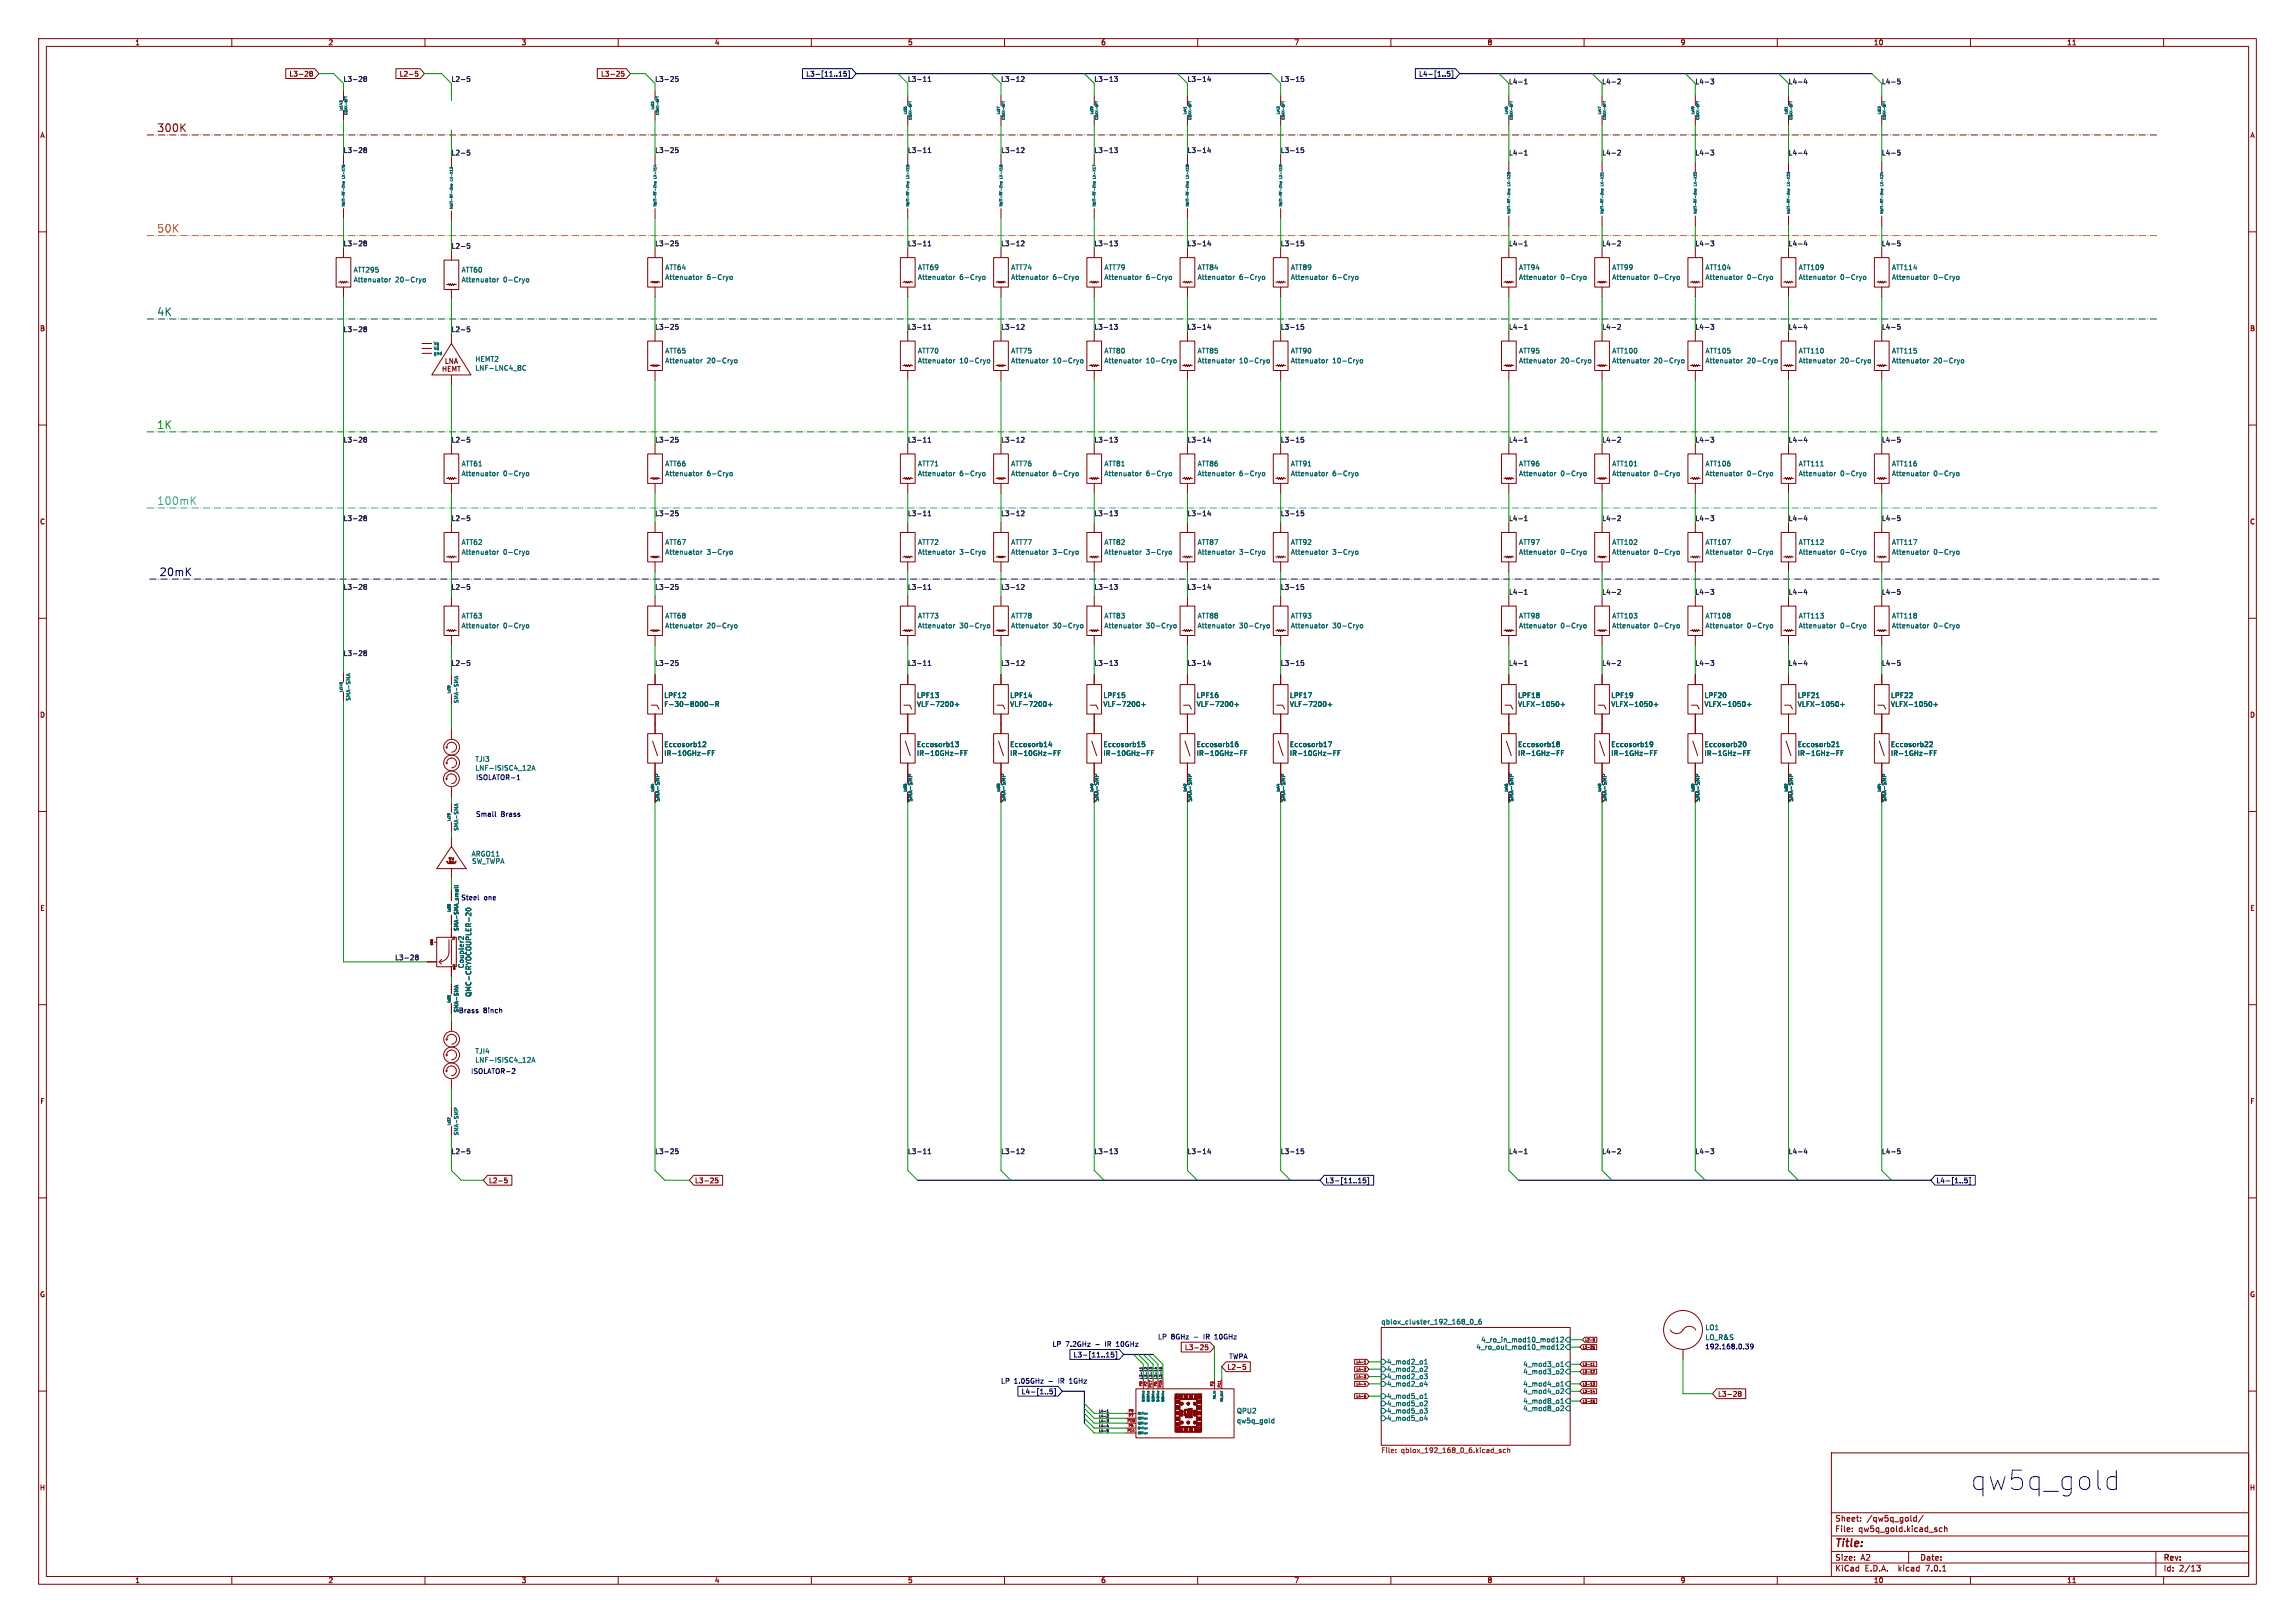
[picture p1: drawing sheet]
<svg xmlns="http://www.w3.org/2000/svg" width="297mm" height="210mm" viewBox="0 0 297 210" stroke-linecap="round" stroke-linejoin="round" font-family="sans-serif">
<defs><g id="words">
<text font-size="3.5" fill="#0000c2" x="255" y="193">qw5q_gold</text>
<g font-size="1.4" fill="#840000">
<text x="20.3" y="17.1">300K</text>
<text x="237.5" y="200.4">Title:</text>
</g>
<text font-size="1.4" fill="#c60" x="20.3" y="30.2">50K</text>
<text font-size="1.4" fill="#004848" x="20.3" y="41">4K</text>
<text font-size="1.4" fill="#008400" x="20.3" y="55.6">1K</text>
<text font-size="1.4" fill="#00c2c2" x="20.3" y="65.4">100mK</text>
<text font-size="1.4" fill="#000084" x="20.6" y="74.6">20mK</text>
<g font-size="1" fill="#840000">
<text x="237.5" y="197">Sheet:</text>
<text x="241.6" y="197">/qw5q_gold/</text>
<text x="237.5" y="203.4">KiCad</text>
<text x="237.5" y="202">Size:</text>
<text x="237.5" y="198.3">File:</text>
<text x="240.5" y="198.3">qw5q_gold.kicad_sch</text>
<text x="240.8" y="202">A2</text>
<text x="241.3" y="203.4">E.D.A.</text>
<text x="245.7" y="203.4">kicad</text>
<text x="248.5" y="202">Date:</text>
<text x="249.3" y="203.4">7.0.1</text>
<text x="280" y="202.1">Rev:</text>
<text x="280" y="203.4">Id:</text>
<text x="282" y="203.4">2/13</text>
</g>
<g font-size=".9" fill="#840000">
<text x="17.5" y="5.9">1</text>
<text x="42.5" y="5.9">2</text>
<text x="67.5" y="5.9">3</text>
<text x="92.5" y="5.9">4</text>
<text x="117.5" y="5.9">5</text>
<text x="142.5" y="5.9">6</text>
<text x="167.5" y="5.9">7</text>
<text x="192.5" y="5.9">8</text>
<text x="217.5" y="5.9">9</text>
<text x="242.5" y="5.9">10</text>
<text x="267.5" y="5.9">11</text>
<text x="37.4" y="10">L3-28</text>
<text x="51.6" y="10">L2-5</text>
<text x="77.7" y="10">L3-25</text>
<text x="5.2" y="17.9">A</text>
<text x="291.2" y="17.9">A</text>
<text x="5.1" y="42.9">B</text>
<text x="57.5" y="47.2">LNA</text>
<text x="291.1" y="42.9">B</text>
<text x="57.2" y="48.2">HEMT</text>
<text x="5.1" y="67.9">C</text>
<text x="291.1" y="67.9">C</text>
<text x="5.1" y="92.9">D</text>
<text x="291.1" y="92.9">D</text>
<text x="5.2" y="117.9">E</text>
<text x="291.2" y="117.9">E</text>
<text x="5.2" y="142.9">F</text>
<text x="291.2" y="142.9">F</text>
<text x="63.3" y="153.2">L2-5</text>
<text x="89.9" y="153.2">L3-25</text>
<text x="5.1" y="167.9">G</text>
<text x="291.1" y="167.9">G</text>
<text x="153.3" y="174.8">L3-25</text>
<text x="158.8" y="177.3">L2-5</text>
<text x="222.3" y="180.8">L3-28</text>
<text x="5.1" y="192.9">H</text>
<text x="291.1" y="192.9">H</text>
<text x="17.5" y="204.9">1</text>
<text x="42.5" y="204.9">2</text>
<text x="67.5" y="204.9">3</text>
<text x="92.5" y="204.9">4</text>
<text x="117.5" y="204.9">5</text>
<text x="142.5" y="204.9">6</text>
<text x="167.5" y="204.9">7</text>
<text x="192.5" y="204.9">8</text>
<text x="217.5" y="204.9">9</text>
<text x="242.5" y="204.9">10</text>
<text x="267.5" y="204.9">11</text>
</g>
<g font-size=".9" fill="#0f0f0f">
<text x="44.4" y="10.6">L3-28</text>
<text x="58.4" y="10.6">L2-5</text>
<text x="84.8" y="10.6">L3-25</text>
<text x="117.5" y="10.6">L3-11</text>
<text x="129.5" y="10.6">L3-12</text>
<text x="141.6" y="10.6">L3-13</text>
<text x="153.7" y="10.6">L3-14</text>
<text x="165.7" y="10.6">L3-15</text>
<text x="195.3" y="10.9">L4-1</text>
<text x="207.3" y="10.9">L4-2</text>
<text x="219.4" y="10.9">L4-3</text>
<text x="231.5" y="10.9">L4-4</text>
<text x="243.5" y="10.9">L4-5</text>
<text x="44.4" y="19.8">L3-28</text>
<text x="58.4" y="20.1">L2-5</text>
<text x="84.8" y="19.8">L3-25</text>
<text x="117.5" y="19.8">L3-11</text>
<text x="129.5" y="19.8">L3-12</text>
<text x="141.6" y="19.8">L3-13</text>
<text x="153.7" y="19.8">L3-14</text>
<text x="165.7" y="19.8">L3-15</text>
<text x="195.3" y="20.1">L4-1</text>
<text x="207.3" y="20.1">L4-2</text>
<text x="219.4" y="20.1">L4-3</text>
<text x="231.5" y="20.1">L4-4</text>
<text x="243.5" y="20.1">L4-5</text>
<text x="44.4" y="31.9">L3-28</text>
<text x="58.4" y="32.2">L2-5</text>
<text x="84.8" y="31.9">L3-25</text>
<text x="117.5" y="31.9">L3-11</text>
<text x="129.5" y="31.9">L3-12</text>
<text x="141.6" y="31.9">L3-13</text>
<text x="153.7" y="31.9">L3-14</text>
<text x="165.7" y="31.9">L3-15</text>
<text x="195.3" y="31.9">L4-1</text>
<text x="207.3" y="31.9">L4-2</text>
<text x="219.4" y="31.9">L4-3</text>
<text x="231.5" y="31.9">L4-4</text>
<text x="243.5" y="31.9">L4-5</text>
<text x="44.4" y="43">L3-28</text>
<text x="58.4" y="43">L2-5</text>
<text x="84.8" y="42.7">L3-25</text>
<text x="117.5" y="42.7">L3-11</text>
<text x="129.5" y="42.7">L3-12</text>
<text x="141.6" y="42.7">L3-13</text>
<text x="153.7" y="42.7">L3-14</text>
<text x="165.7" y="42.7">L3-15</text>
<text x="195.3" y="42.7">L4-1</text>
<text x="207.3" y="42.7">L4-2</text>
<text x="219.4" y="42.7">L4-3</text>
<text x="231.5" y="42.7">L4-4</text>
<text x="243.5" y="42.7">L4-5</text>
<text x="44.4" y="57.3">L3-28</text>
<text x="58.4" y="57.3">L2-5</text>
<text x="84.8" y="57.3">L3-25</text>
<text x="117.5" y="57.3">L3-11</text>
<text x="129.5" y="57.3">L3-12</text>
<text x="141.6" y="57.3">L3-13</text>
<text x="153.7" y="57.3">L3-14</text>
<text x="165.7" y="57.3">L3-15</text>
<text x="195.3" y="57.3">L4-1</text>
<text x="207.3" y="57.3">L4-2</text>
<text x="219.4" y="57.3">L4-3</text>
<text x="231.5" y="57.3">L4-4</text>
<text x="243.5" y="57.3">L4-5</text>
<text x="44.4" y="67.5">L3-28</text>
<text x="58.4" y="67.5">L2-5</text>
<text x="84.8" y="66.8">L3-25</text>
<text x="117.5" y="66.8">L3-11</text>
<text x="129.5" y="66.8">L3-12</text>
<text x="141.6" y="66.8">L3-13</text>
<text x="153.7" y="66.8">L3-14</text>
<text x="165.7" y="66.8">L3-15</text>
<text x="195.3" y="67.5">L4-1</text>
<text x="207.3" y="67.5">L4-2</text>
<text x="219.4" y="67.5">L4-3</text>
<text x="231.5" y="67.5">L4-4</text>
<text x="243.5" y="67.5">L4-5</text>
<text x="44.4" y="76.3">L3-28</text>
<text x="58.4" y="76.3">L2-5</text>
<text x="84.8" y="76.3">L3-25</text>
<text x="117.5" y="76.3">L3-11</text>
<text x="129.5" y="76.3">L3-12</text>
<text x="141.6" y="76.3">L3-13</text>
<text x="153.7" y="76.3">L3-14</text>
<text x="165.7" y="76.3">L3-15</text>
<text x="195.3" y="77">L4-1</text>
<text x="207.3" y="77">L4-2</text>
<text x="219.4" y="77">L4-3</text>
<text x="231.5" y="77">L4-4</text>
<text x="243.5" y="77">L4-5</text>
<text x="44.4" y="84.9">L3-28</text>
<text x="58.4" y="86.2">L2-5</text>
<text x="84.8" y="86.2">L3-25</text>
<text x="117.5" y="86.2">L3-11</text>
<text x="129.5" y="86.2">L3-12</text>
<text x="141.6" y="86.2">L3-13</text>
<text x="153.7" y="86.2">L3-14</text>
<text x="165.7" y="86.2">L3-15</text>
<text x="195.3" y="86.2">L4-1</text>
<text x="207.3" y="86.2">L4-2</text>
<text x="219.4" y="86.2">L4-3</text>
<text x="231.5" y="86.2">L4-4</text>
<text x="243.5" y="86.2">L4-5</text>
<text x="51.1" y="124.3">L3-28</text>
<text x="58.4" y="149.4">L2-5</text>
<text x="84.8" y="149.4">L3-25</text>
<text x="117.5" y="149.4">L3-11</text>
<text x="129.5" y="149.4">L3-12</text>
<text x="141.6" y="149.4">L3-13</text>
<text x="153.7" y="149.4">L3-14</text>
<text x="165.7" y="149.4">L3-15</text>
<text x="195.3" y="149.4">L4-1</text>
<text x="207.3" y="149.4">L4-2</text>
<text x="219.4" y="149.4">L4-3</text>
<text x="231.5" y="149.4">L4-4</text>
<text x="243.5" y="149.4">L4-5</text>
</g>
<g font-size=".9" fill="#000084">
<text x="104.3" y="10">L3-[11..15]</text>
<text x="183.6" y="10">L4-[1..5]</text>
<text x="171.5" y="153.2">L3-[11..15]</text>
<text x="250.6" y="153.2">L4-[1..5]</text>
<text x="138.9" y="175.7">L3-[11..15]</text>
<text x="132.1" y="180.5">L4-[1..5]</text>
</g>
<g font-size=".9" fill="#006464">
<text x="45.7" y="35.3">ATT295</text>
<text x="59.7" y="35.3">ATT60</text>
<text x="86" y="35">ATT64</text>
<text x="118.7" y="35">ATT69</text>
<text x="130.8" y="35">ATT74</text>
<text x="142.9" y="35">ATT79</text>
<text x="154.9" y="35">ATT84</text>
<text x="167" y="35">ATT89</text>
<text x="196.5" y="35">ATT94</text>
<text x="208.6" y="35">ATT99</text>
<text x="220.7" y="35">ATT104</text>
<text x="232.7" y="35">ATT109</text>
<text x="244.8" y="35">ATT114</text>
<text x="45.7" y="36.6">Attenuator</text>
<text x="51.1" y="36.6">20-Cryo</text>
<text x="59.7" y="36.6">Attenuator</text>
<text x="65.1" y="36.6">0-Cryo</text>
<text x="86" y="36.3">Attenuator</text>
<text x="91.5" y="36.3">6-Cryo</text>
<text x="118.7" y="36.3">Attenuator</text>
<text x="124.2" y="36.3">6-Cryo</text>
<text x="130.8" y="36.3">Attenuator</text>
<text x="136.2" y="36.3">6-Cryo</text>
<text x="142.9" y="36.3">Attenuator</text>
<text x="148.3" y="36.3">6-Cryo</text>
<text x="154.9" y="36.3">Attenuator</text>
<text x="160.4" y="36.3">6-Cryo</text>
<text x="167" y="36.3">Attenuator</text>
<text x="172.4" y="36.3">6-Cryo</text>
<text x="196.5" y="36.3">Attenuator</text>
<text x="202" y="36.3">0-Cryo</text>
<text x="208.6" y="36.3">Attenuator</text>
<text x="214" y="36.3">0-Cryo</text>
<text x="220.7" y="36.3">Attenuator</text>
<text x="226.1" y="36.3">0-Cryo</text>
<text x="232.7" y="36.3">Attenuator</text>
<text x="238.1" y="36.3">0-Cryo</text>
<text x="244.8" y="36.3">Attenuator</text>
<text x="250.2" y="36.3">0-Cryo</text>
<text x="61.5" y="46.9">HEMT2</text>
<text x="86" y="45.8">ATT65</text>
<text x="86" y="47.1">Attenuator</text>
<text x="91.5" y="47.1">20-Cryo</text>
<text x="118.7" y="45.8">ATT70</text>
<text x="118.7" y="47.1">Attenuator</text>
<text x="124.2" y="47.1">10-Cryo</text>
<text x="130.8" y="45.8">ATT75</text>
<text x="130.8" y="47.1">Attenuator</text>
<text x="136.2" y="47.1">10-Cryo</text>
<text x="142.9" y="45.8">ATT80</text>
<text x="142.9" y="47.1">Attenuator</text>
<text x="148.3" y="47.1">10-Cryo</text>
<text x="154.9" y="45.8">ATT85</text>
<text x="154.9" y="47.1">Attenuator</text>
<text x="160.4" y="47.1">10-Cryo</text>
<text x="167" y="45.8">ATT90</text>
<text x="167" y="47.1">Attenuator</text>
<text x="172.4" y="47.1">10-Cryo</text>
<text x="196.5" y="45.8">ATT95</text>
<text x="196.5" y="47.1">Attenuator</text>
<text x="202" y="47.1">20-Cryo</text>
<text x="208.6" y="45.8">ATT100</text>
<text x="208.6" y="47.1">Attenuator</text>
<text x="214" y="47.1">20-Cryo</text>
<text x="220.7" y="45.8">ATT105</text>
<text x="220.7" y="47.1">Attenuator</text>
<text x="226.1" y="47.1">20-Cryo</text>
<text x="232.7" y="45.8">ATT110</text>
<text x="232.7" y="47.1">Attenuator</text>
<text x="238.1" y="47.1">20-Cryo</text>
<text x="244.8" y="45.8">ATT115</text>
<text x="244.8" y="47.1">Attenuator</text>
<text x="250.2" y="47.1">20-Cryo</text>
<text x="61.5" y="48">LNF-LNC4_8C</text>
<text x="59.7" y="60.4">ATT61</text>
<text x="59.7" y="61.7">Attenuator</text>
<text x="65.1" y="61.7">0-Cryo</text>
<text x="86" y="60.4">ATT66</text>
<text x="86" y="61.7">Attenuator</text>
<text x="91.5" y="61.7">6-Cryo</text>
<text x="118.7" y="60.4">ATT71</text>
<text x="118.7" y="61.7">Attenuator</text>
<text x="124.2" y="61.7">6-Cryo</text>
<text x="130.8" y="60.4">ATT76</text>
<text x="130.8" y="61.7">Attenuator</text>
<text x="136.2" y="61.7">6-Cryo</text>
<text x="142.9" y="60.4">ATT81</text>
<text x="142.9" y="61.7">Attenuator</text>
<text x="148.3" y="61.7">6-Cryo</text>
<text x="154.9" y="60.4">ATT86</text>
<text x="154.9" y="61.7">Attenuator</text>
<text x="160.4" y="61.7">6-Cryo</text>
<text x="167" y="60.4">ATT91</text>
<text x="167" y="61.7">Attenuator</text>
<text x="172.4" y="61.7">6-Cryo</text>
<text x="196.5" y="60.4">ATT96</text>
<text x="196.5" y="61.7">Attenuator</text>
<text x="202" y="61.7">0-Cryo</text>
<text x="208.6" y="60.4">ATT101</text>
<text x="208.6" y="61.7">Attenuator</text>
<text x="214" y="61.7">0-Cryo</text>
<text x="220.7" y="60.4">ATT106</text>
<text x="220.7" y="61.7">Attenuator</text>
<text x="226.1" y="61.7">0-Cryo</text>
<text x="232.7" y="60.4">ATT111</text>
<text x="232.7" y="61.7">Attenuator</text>
<text x="238.1" y="61.7">0-Cryo</text>
<text x="244.8" y="60.4">ATT116</text>
<text x="244.8" y="61.7">Attenuator</text>
<text x="250.2" y="61.7">0-Cryo</text>
<text x="59.7" y="70.6">ATT62</text>
<text x="59.7" y="71.9">Attenuator</text>
<text x="65.1" y="71.9">0-Cryo</text>
<text x="86" y="70.6">ATT67</text>
<text x="86" y="71.9">Attenuator</text>
<text x="91.5" y="71.9">3-Cryo</text>
<text x="118.7" y="70.6">ATT72</text>
<text x="118.7" y="71.9">Attenuator</text>
<text x="124.2" y="71.9">3-Cryo</text>
<text x="130.8" y="70.6">ATT77</text>
<text x="130.8" y="71.9">Attenuator</text>
<text x="136.2" y="71.9">3-Cryo</text>
<text x="142.9" y="70.6">ATT82</text>
<text x="142.9" y="71.9">Attenuator</text>
<text x="148.3" y="71.9">3-Cryo</text>
<text x="154.9" y="70.6">ATT87</text>
<text x="154.9" y="71.9">Attenuator</text>
<text x="160.4" y="71.9">3-Cryo</text>
<text x="167" y="70.6">ATT92</text>
<text x="167" y="71.9">Attenuator</text>
<text x="172.4" y="71.9">3-Cryo</text>
<text x="196.5" y="70.6">ATT97</text>
<text x="196.5" y="71.9">Attenuator</text>
<text x="202" y="71.9">0-Cryo</text>
<text x="208.6" y="70.6">ATT102</text>
<text x="208.6" y="71.9">Attenuator</text>
<text x="214" y="71.9">0-Cryo</text>
<text x="220.7" y="70.6">ATT107</text>
<text x="220.7" y="71.9">Attenuator</text>
<text x="226.1" y="71.9">0-Cryo</text>
<text x="232.7" y="70.6">ATT112</text>
<text x="232.7" y="71.9">Attenuator</text>
<text x="238.1" y="71.9">0-Cryo</text>
<text x="244.8" y="70.6">ATT117</text>
<text x="244.8" y="71.9">Attenuator</text>
<text x="250.2" y="71.9">0-Cryo</text>
<text x="59.7" y="80.1">ATT63</text>
<text x="59.7" y="81.4">Attenuator</text>
<text x="65.1" y="81.4">0-Cryo</text>
<text x="86" y="80.1">ATT68</text>
<text x="86" y="81.4">Attenuator</text>
<text x="91.5" y="81.4">20-Cryo</text>
<text x="118.7" y="80.1">ATT73</text>
<text x="118.7" y="81.4">Attenuator</text>
<text x="124.2" y="81.4">30-Cryo</text>
<text x="130.8" y="80.1">ATT78</text>
<text x="130.8" y="81.4">Attenuator</text>
<text x="136.2" y="81.4">30-Cryo</text>
<text x="142.9" y="80.1">ATT83</text>
<text x="142.9" y="81.4">Attenuator</text>
<text x="148.3" y="81.4">30-Cryo</text>
<text x="154.9" y="80.1">ATT88</text>
<text x="154.9" y="81.4">Attenuator</text>
<text x="160.4" y="81.4">30-Cryo</text>
<text x="167" y="80.1">ATT93</text>
<text x="167" y="81.4">Attenuator</text>
<text x="172.4" y="81.4">30-Cryo</text>
<text x="196.5" y="80.1">ATT98</text>
<text x="196.5" y="81.4">Attenuator</text>
<text x="202" y="81.4">0-Cryo</text>
<text x="208.6" y="80.1">ATT103</text>
<text x="208.6" y="81.4">Attenuator</text>
<text x="214" y="81.4">0-Cryo</text>
<text x="220.7" y="80.1">ATT108</text>
<text x="220.7" y="81.4">Attenuator</text>
<text x="226.1" y="81.4">0-Cryo</text>
<text x="232.7" y="80.1">ATT113</text>
<text x="232.7" y="81.4">Attenuator</text>
<text x="238.1" y="81.4">0-Cryo</text>
<text x="244.8" y="80.1">ATT118</text>
<text x="244.8" y="81.4">Attenuator</text>
<text x="250.2" y="81.4">0-Cryo</text>
<text x="85.9" y="90.4">LPF12</text>
<text x="85.9" y="91.5">F-30-8000-R</text>
<text x="118.6" y="90.4">LPF13</text>
<text x="118.6" y="91.5">VLF-7200+</text>
<text x="130.7" y="90.4">LPF14</text>
<text x="130.7" y="91.5">VLF-7200+</text>
<text x="142.8" y="90.4">LPF15</text>
<text x="142.8" y="91.5">VLF-7200+</text>
<text x="154.8" y="90.4">LPF16</text>
<text x="154.8" y="91.5">VLF-7200+</text>
<text x="166.9" y="90.4">LPF17</text>
<text x="166.9" y="91.5">VLF-7200+</text>
<text x="196.4" y="90.4">LPF18</text>
<text x="196.4" y="91.5">VLFX-1050+</text>
<text x="208.5" y="90.4">LPF19</text>
<text x="208.5" y="91.5">VLFX-1050+</text>
<text x="220.5" y="90.4">LPF20</text>
<text x="220.5" y="91.5">VLFX-1050+</text>
<text x="232.6" y="90.4">LPF21</text>
<text x="232.6" y="91.5">VLFX-1050+</text>
<text x="244.7" y="90.4">LPF22</text>
<text x="244.7" y="91.5">VLFX-1050+</text>
<text x="61.5" y="98.6">TJI3</text>
<text x="61.5" y="99.8">LNF-ISISC4_12A</text>
<text x="85.9" y="96.7">Eccosorb12</text>
<text x="85.9" y="97.9">IR-10GHz-FF</text>
<text x="118.6" y="96.7">Eccosorb13</text>
<text x="118.6" y="97.9">IR-10GHz-FF</text>
<text x="130.7" y="96.7">Eccosorb14</text>
<text x="130.7" y="97.9">IR-10GHz-FF</text>
<text x="142.8" y="96.7">Eccosorb15</text>
<text x="142.8" y="97.9">IR-10GHz-FF</text>
<text x="154.8" y="96.7">Eccosorb16</text>
<text x="154.8" y="97.9">IR-10GHz-FF</text>
<text x="166.9" y="96.7">Eccosorb17</text>
<text x="166.9" y="97.9">IR-10GHz-FF</text>
<text x="196.4" y="96.7">Eccosorb18</text>
<text x="196.4" y="97.9">IR-1GHz-FF</text>
<text x="208.5" y="96.7">Eccosorb19</text>
<text x="208.5" y="97.9">IR-1GHz-FF</text>
<text x="220.5" y="96.7">Eccosorb20</text>
<text x="220.5" y="97.9">IR-1GHz-FF</text>
<text x="232.6" y="96.7">Eccosorb21</text>
<text x="232.6" y="97.9">IR-1GHz-FF</text>
<text x="244.7" y="96.7">Eccosorb22</text>
<text x="244.7" y="97.9">IR-1GHz-FF</text>
<text x="61" y="110.9">ARGO11</text>
<text x="61" y="111.9">SW_TWPA</text>
<text x="60.1" y="125.3" transform="rotate(-90 60.1 125.3)">Coupler2</text>
<text x="59.4" y="131.1">Brass</text>
<text x="61.1" y="129" transform="rotate(-90 61.1 129)">QMC-CRYOCOUPLER-20</text>
<text x="61.5" y="136.4">TJI4</text>
<text x="61.5" y="137.6">LNF-ISISC4_12A</text>
<text x="178.8" y="171.4">qblox_cluster_192_168_0_6</text>
<text x="191.6" y="173.8">4_ro_in_mod10_mod12</text>
<text x="220.7" y="172.2">LO1</text>
<text x="220.7" y="173.5">LO_R&amp;S</text>
<text x="179.5" y="179.5">4_mod2_o4</text>
<text x="179.5" y="176.6">4_mod2_o1</text>
<text x="179.5" y="177.6">4_mod2_o2</text>
<text x="179.5" y="178.5">4_mod2_o3</text>
<text x="191" y="174.7">4_ro_out_mod10_mod12</text>
<text x="197.1" y="176.9">4_mod3_o1</text>
<text x="197.1" y="179.5">4_mod4_o1</text>
<text x="197.1" y="177.9">4_mod3_o2</text>
<text x="160" y="183">QPU2</text>
<text x="160" y="184.2">qw5q_gold</text>
<text x="179.5" y="181.1">4_mod5_o1</text>
<text x="179.5" y="183">4_mod5_o3</text>
<text x="179.5" y="182">4_mod5_o2</text>
<text x="179.5" y="183.9">4_mod5_o4</text>
<text x="197.1" y="182.7">4_mod8_o2</text>
<text x="197.1" y="181.7">4_mod8_o1</text>
<text x="197.1" y="180.4">4_mod4_o2</text>
</g>
<g font-size=".9" fill="#0000c2">
<text x="61.6" y="101">ISOLATOR-1</text>
<text x="61.6" y="105.7">Small</text>
<text x="64.8" y="105.7">Brass</text>
<text x="59.7" y="116.5">Steel</text>
<text x="62.6" y="116.5">one</text>
<text x="62.6" y="131.1">8inch</text>
<text x="61" y="139">ISOLATOR-2</text>
<text x="149.9" y="173.4">LP 8GHz</text>
<text x="154.5" y="173.4">-</text>
<text x="155.9" y="173.4">IR 10GHz</text>
<text x="129.5" y="179.1">LP 1.05GHz</text>
<text x="135.7" y="179.1">-</text>
<text x="136.2" y="174.3">LP 7.2GHz</text>
<text x="137" y="179.1">IR 1GHz</text>
<text x="141.8" y="174.3">-</text>
<text x="143.1" y="174.3">IR 10GHz</text>
<text x="159.1" y="175.9">TWPA</text>
<text x="220.7" y="174.6">192.168.0.39</text>
</g>
<g font-size=".9" fill="#725600">
<text x="178.8" y="188.1">File:</text>
<text x="181.3" y="188.1">qblox_192_168_0_6.kicad_sch</text>
</g>
<g font-size=".7" fill="#006464">
<text x="45.4" y="90.7" transform="rotate(-90 45.4 90.7)">SMA-SMA</text>
<text x="59.4" y="91" transform="rotate(-90 59.4 91)">SMA-SMA</text>
<text x="59.4" y="107.6" transform="rotate(-90 59.4 107.6)">SMA-SMA</text>
<text x="85.4" y="103.8" transform="rotate(-90 85.4 103.8)">SMA-SMP</text>
<text x="118.1" y="103.8" transform="rotate(-90 118.1 103.8)">SMA-SMP</text>
<text x="130.2" y="103.8" transform="rotate(-90 130.2 103.8)">SMA-SMP</text>
<text x="142.3" y="103.8" transform="rotate(-90 142.3 103.8)">SMA-SMP</text>
<text x="154.3" y="103.8" transform="rotate(-90 154.3 103.8)">SMA-SMP</text>
<text x="166.4" y="103.8" transform="rotate(-90 166.4 103.8)">SMA-SMP</text>
<text x="195.9" y="103.8" transform="rotate(-90 195.9 103.8)">SMA-SMP</text>
<text x="208" y="103.8" transform="rotate(-90 208 103.8)">SMA-SMP</text>
<text x="220.1" y="103.8" transform="rotate(-90 220.1 103.8)">SMA-SMP</text>
<text x="232.1" y="103.8" transform="rotate(-90 232.1 103.8)">SMA-SMP</text>
<text x="244.2" y="103.8" transform="rotate(-90 244.2 103.8)">SMA-SMP</text>
<text x="59.4" y="120.5" transform="rotate(-90 59.4 120.5)">SMA-SMA_small</text>
<text x="59.4" y="131.1" transform="rotate(-90 59.4 131.1)">SMA-SMA</text>
<text x="59.4" y="147" transform="rotate(-90 59.4 147)">SMA-SMP</text>
</g>
<g font-size=".6" fill="#006464">
<text x="56.1" y="45.4">Vd</text>
<text x="56.1" y="44.7">Vg</text>
<text x="56.1" y="46">gnd</text>
</g>
<text font-size=".5" fill="#840000" x="58" y="111.4">SW</text>
<g font-size=".4" fill="#006464">
<text x="44.4" y="14.4" transform="rotate(-90 44.4 14.4)">L:143</text>
<text x="45" y="14.9" transform="rotate(-90 45 14.9)">COAX-6FT</text>
<text x="84.7" y="14.2" transform="rotate(-90 84.7 14.2)">L:33</text>
<text x="85.3" y="14.9" transform="rotate(-90 85.3 14.9)">COAX-6FT</text>
<text x="117.4" y="14.9" transform="rotate(-90 117.4 14.9)">L:35</text>
<text x="118" y="15.6" transform="rotate(-90 118 15.6)">COAX-6FT</text>
<text x="129.5" y="14.9" transform="rotate(-90 129.5 14.9)">L:37</text>
<text x="130.1" y="15.6" transform="rotate(-90 130.1 15.6)">COAX-6FT</text>
<text x="141.5" y="14.9" transform="rotate(-90 141.5 14.9)">L:39</text>
<text x="142.2" y="15.6" transform="rotate(-90 142.2 15.6)">COAX-6FT</text>
<text x="153.6" y="14.9" transform="rotate(-90 153.6 14.9)">L:41</text>
<text x="154.2" y="15.6" transform="rotate(-90 154.2 15.6)">COAX-6FT</text>
<text x="165.7" y="14.9" transform="rotate(-90 165.7 14.9)">L:43</text>
<text x="166.3" y="15.6" transform="rotate(-90 166.3 15.6)">COAX-6FT</text>
<text x="195.2" y="14.9" transform="rotate(-90 195.2 14.9)">L:45</text>
<text x="195.8" y="15.6" transform="rotate(-90 195.8 15.6)">COAX-6FT</text>
<text x="207.3" y="14.9" transform="rotate(-90 207.3 14.9)">L:47</text>
<text x="207.9" y="15.6" transform="rotate(-90 207.9 15.6)">COAX-6FT</text>
<text x="219.3" y="14.9" transform="rotate(-90 219.3 14.9)">L:49</text>
<text x="220" y="15.6" transform="rotate(-90 220 15.6)">COAX-6FT</text>
<text x="231.4" y="14.9" transform="rotate(-90 231.4 14.9)">L:51</text>
<text x="232" y="15.6" transform="rotate(-90 232 15.6)">COAX-6FT</text>
<text x="243.5" y="14.9" transform="rotate(-90 243.5 14.9)">L:53</text>
<text x="244.1" y="15.6" transform="rotate(-90 244.1 15.6)">COAX-6FT</text>
<text x="44.7" y="23.2" transform="rotate(-90 44.7 23.2)">LX-X76</text>
<text x="58.7" y="23.5" transform="rotate(-90 58.7 23.5)">LX-X13</text>
<text x="85" y="23.2" transform="rotate(-90 85 23.2)">LX-X14</text>
<text x="117.7" y="23.2" transform="rotate(-90 117.7 23.2)">LX-X15</text>
<text x="129.8" y="23.2" transform="rotate(-90 129.8 23.2)">LX-X16</text>
<text x="141.9" y="23.2" transform="rotate(-90 141.9 23.2)">LX-X17</text>
<text x="153.9" y="23.2" transform="rotate(-90 153.9 23.2)">LX-X18</text>
<text x="166" y="23.2" transform="rotate(-90 166 23.2)">LX-X19</text>
<text x="44.7" y="26.8" transform="rotate(-90 44.7 26.8)">NbTi-RF-line</text>
<text x="58.7" y="27.1" transform="rotate(-90 58.7 27.1)">NbTi-RF-line</text>
<text x="85" y="26.8" transform="rotate(-90 85 26.8)">NbTi-RF-line</text>
<text x="117.7" y="26.8" transform="rotate(-90 117.7 26.8)">NbTi-RF-line</text>
<text x="129.8" y="26.8" transform="rotate(-90 129.8 26.8)">NbTi-RF-line</text>
<text x="141.9" y="26.8" transform="rotate(-90 141.9 26.8)">NbTi-RF-line</text>
<text x="153.9" y="26.8" transform="rotate(-90 153.9 26.8)">NbTi-RF-line</text>
<text x="166" y="26.8" transform="rotate(-90 166 26.8)">NbTi-RF-line</text>
<text x="195.5" y="27.7" transform="rotate(-90 195.5 27.7)">NbTi-RF-line</text>
<text x="195.5" y="24.2" transform="rotate(-90 195.5 24.2)">LX-X20</text>
<text x="207.6" y="27.7" transform="rotate(-90 207.6 27.7)">NbTi-RF-line</text>
<text x="207.6" y="24.2" transform="rotate(-90 207.6 24.2)">LX-X21</text>
<text x="219.6" y="27.7" transform="rotate(-90 219.6 27.7)">NbTi-RF-line</text>
<text x="219.6" y="24.2" transform="rotate(-90 219.6 24.2)">LX-X22</text>
<text x="231.7" y="27.7" transform="rotate(-90 231.7 27.7)">NbTi-RF-line</text>
<text x="231.7" y="24.2" transform="rotate(-90 231.7 24.2)">LX-X23</text>
<text x="243.8" y="27.7" transform="rotate(-90 243.8 27.7)">NbTi-RF-line</text>
<text x="243.8" y="24.2" transform="rotate(-90 243.8 24.2)">LX-X24</text>
<text x="44.4" y="89.6" transform="rotate(-90 44.4 89.6)">L:145</text>
<text x="58.4" y="89.8" transform="rotate(-90 58.4 89.8)">L:28</text>
<text x="58.4" y="106.3" transform="rotate(-90 58.4 106.3)">L:29</text>
<text x="84.7" y="102.5" transform="rotate(-90 84.7 102.5)">L:34</text>
<text x="117.4" y="102.5" transform="rotate(-90 117.4 102.5)">L:36</text>
<text x="129.5" y="102.5" transform="rotate(-90 129.5 102.5)">L:38</text>
<text x="141.5" y="102.5" transform="rotate(-90 141.5 102.5)">L:40</text>
<text x="153.6" y="102.5" transform="rotate(-90 153.6 102.5)">L:42</text>
<text x="165.7" y="102.5" transform="rotate(-90 165.7 102.5)">L:44</text>
<text x="195.2" y="102.5" transform="rotate(-90 195.2 102.5)">L:46</text>
<text x="207.3" y="102.5" transform="rotate(-90 207.3 102.5)">L:48</text>
<text x="219.3" y="102.5" transform="rotate(-90 219.3 102.5)">L:50</text>
<text x="231.4" y="102.5" transform="rotate(-90 231.4 102.5)">L:52</text>
<text x="243.5" y="102.5" transform="rotate(-90 243.5 102.5)">L:54</text>
<text x="58.4" y="118" transform="rotate(-90 58.4 118)">L:30</text>
<text x="58.4" y="129.8" transform="rotate(-90 58.4 129.8)">L:31</text>
<text x="58.4" y="145.7" transform="rotate(-90 58.4 145.7)">L:32</text>
</g>
<g font-size=".4" fill="#840000">
<text x="59" y="125.6" transform="rotate(-90 59 125.6)">out</text>
<text x="59" y="121.6" transform="rotate(-90 59 121.6)">in</text>
<text x="205.1" y="173.6">L2-5</text>
<text x="175.4" y="178.4">L4-3</text>
<text x="175.4" y="179.3">L4-4</text>
<text x="175.4" y="177.4">L4-2</text>
<text x="175.4" y="176.5">L4-1</text>
<text x="204.8" y="176.8">L3-11</text>
<text x="204.8" y="177.8">L3-12</text>
<text x="204.8" y="179.3">L3-13</text>
<text x="204.8" y="174.6">L3-25</text>
<text x="175.4" y="180.9">L4-5</text>
<text x="204.8" y="180.3">L3-14</text>
<text x="204.8" y="181.6">L3-15</text>
</g>
<g font-size=".4" fill="#a90000">
<text x="147.8" y="179.4" transform="rotate(-90 147.8 179.4)">P8</text>
<text x="148.5" y="179.4" transform="rotate(-90 148.5 179.4)">P2</text>
<text x="149.1" y="179.6" transform="rotate(-90 149.1 179.6)">P17</text>
<text x="149.7" y="179.4" transform="rotate(-90 149.7 179.4)">P6</text>
<text x="150.4" y="179.6" transform="rotate(-90 150.4 179.6)">P15</text>
<text x="157" y="179.4" transform="rotate(-90 157 179.4)">P3</text>
<text x="158" y="179.6" transform="rotate(-90 158 179.6)">P11</text>
<text x="145.9" y="185.3">P14</text>
<text x="145.9" y="184">P18</text>
<text x="146" y="184.7">P5</text>
<text x="146" y="183.4">P7</text>
<text x="146" y="182.8">P9</text>
</g>
<g font-size=".4" fill="#0f0f0f">
<text x="147.9" y="178.4" transform="rotate(-90 147.9 178.4)">L3-11</text>
<text x="148.5" y="178.4" transform="rotate(-90 148.5 178.4)">L3-12</text>
<text x="149.1" y="178.4" transform="rotate(-90 149.1 178.4)">L3-13</text>
<text x="149.8" y="178.4" transform="rotate(-90 149.8 178.4)">L3-14</text>
<text x="150.4" y="178.4" transform="rotate(-90 150.4 178.4)">L3-15</text>
<text x="142.2" y="185.3">L4-5</text>
<text x="142.2" y="184.7">L4-4</text>
<text x="142.2" y="183.4">L4-2</text>
<text x="142.2" y="184.1">L4-3</text>
<text x="142.2" y="182.8">L4-1</text>
</g>
<g font-size=".3" fill="#006464">
<text x="147.3" y="185.6">Q0Flux</text>
<text x="147.3" y="184.3">Q3Flux</text>
<text x="147.3" y="185">Q4Flux</text>
<text x="147.3" y="183.7">Q2Flux</text>
<text x="147.3" y="183.1">Q1Flux</text>
<text x="148.1" y="181.5" transform="rotate(-90 148.1 181.5)">Q1Drive</text>
<text x="148.8" y="181.5" transform="rotate(-90 148.8 181.5)">Q2Drive</text>
<text x="149.4" y="181.5" transform="rotate(-90 149.4 181.5)">Q3Drive</text>
<text x="150" y="181.5" transform="rotate(-90 150 181.5)">Q4Drive</text>
<text x="150.7" y="181.5" transform="rotate(-90 150.7 181.5)">Q0Drive</text>
<text x="157.3" y="181.1" transform="rotate(-90 157.3 181.1)">RO_IN</text>
<text x="158.3" y="181.5" transform="rotate(-90 158.3 181.5)">RO_OUT</text>
</g>
</g></defs>
<g fill="none" stroke="#840000" stroke-width=".13">
<path d="M5 5h287v200h-287zM6 6h285v198h-285zM30 5v1M37 8.9h3.7l.6 .6-.6 .7h-3.7zM40.2 9.5l-.1-.1 .1-.2 .2 .2-.1 .1M40.2 9.5l-.1 .1 .1 .3 .2-.2-.1-.2M40.2 9.5h.1M44.4 11.7v1.3M44.4 14.3v1.3M51.2 8.9h3.2l.5 .6-.5 .7h-3.2zM54.1 9.2h-.3l-.1 .3h.3l.1 .3h-.4M55 5v1"/>
<path d="M77.3 8.9h3.7l.6 .6-.6 .7h-3.7zM80 5v1M80.7 9.2h-.3v.3h.3v.3h-.3M84.8 11.7v1.3M84.8 14.3v1.3M105 5v1M117.5 12.4v1.3M117.5 14.9v1.3M129.5 12.4v1.3M129.5 14.9v1.3M130 5v1M141.6 12.4v1.3"/>
<path d="M141.6 14.9v1.3M153.7 12.4v1.3M153.7 14.9v1.3M155 5v1M165.7 12.4v1.3M165.7 14.9v1.3M180 5v1M195.3 12.4v1.3M195.3 14.9v1.3M205 5v1M207.3 12.4v1.3M207.3 14.9v1.3"/>
<path d="M219.4 12.4v1.3M219.4 14.9v1.3M230 5v1M231.5 12.4v1.3M231.5 14.9v1.3M243.5 12.4v1.3M243.5 14.9v1.3M255 5v1M280 5v1M5 30h1M43.5 33.3h1.9v3.8h-1.9zM43.8 36.5l.3-.1 .1 .2 .1-.2 .1 .2 .2-.2 .1 .2 .1-.2 .3 .1"/>
<path d="M44.4 20v1.3M44.4 27v1.3M44.4 32.1v1.2M44.4 37.1v1.3M57.5 33.7h1.9v3.8h-1.9zM57.8 36.8l.2-.1 .2 .3 .1-.3 .1 .3 .1-.3 .2 .3 .1-.3 .3 .1M58.4 20.3v1.3M58.4 27.3v1.3M58.4 32.4v1.3M58.4 37.5v1.2M83.8 33.3h1.9v3.8h-1.9zM84.1 36.5l.3-.1 .1 .2 .1-.2 .2 .2 .1-.2 .1 .2 .2-.2 .2 .1"/>
<path d="M84.8 20v1.3M84.8 27v1.3M84.8 32.1v1.2M84.8 37.1v1.3M116.5 33.3h1.9v3.8h-1.9zM116.8 36.5l.3-.1 .1 .2 .1-.2 .2 .2 .1-.2 .1 .2 .2-.2 .2 .1M117.5 20v1.3M117.5 27v1.3M117.5 32.1v1.2M117.5 37.1v1.3M128.6 33.3h1.9v3.8h-1.9zM128.9 36.5l.3-.1 .1 .2 .1-.2 .1 .2 .2-.2 .1 .2 .1-.2 .3 .1"/>
<path d="M129.5 20v1.3M129.5 27v1.3M129.5 32.1v1.2M129.5 37.1v1.3M140.7 33.3h1.9v3.8h-1.9zM141 36.5l.2-.1 .2 .2 .1-.2 .1 .2 .1-.2 .2 .2 .1-.2 .2 .1M141.6 20v1.3M141.6 27v1.3M141.6 32.1v1.2M141.6 37.1v1.3M152.7 33.3h1.9v3.8h-1.9zM153 36.5l.3-.1 .1 .2 .1-.2 .2 .2 .1-.2 .1 .2 .2-.2 .2 .1"/>
<path d="M153.7 20v1.3M153.7 27v1.3M153.7 32.1v1.2M153.7 37.1v1.3M164.8 33.3h1.9v3.8h-1.9zM165.1 36.5l.3-.1 .1 .2 .1-.2 .1 .2 .2-.2 .1 .2 .1-.2 .3 .1M165.7 20v1.3M165.7 27v1.3M165.7 32.1v1.2M165.7 37.1v1.3M194.3 33.3h1.9v3.8h-1.9zM194.6 36.5l.3-.1 .1 .2 .1-.2 .2 .2 .1-.2 .1 .2 .1-.2 .3 .1"/>
<path d="M195.3 21v1.2M195.3 27.9v1.3M195.3 32.1v1.2M195.3 37.1v1.3M206.4 33.3h1.9v3.8h-1.9zM206.7 36.5l.2-.1 .2 .2 .1-.2 .1 .2 .2-.2 .1 .2 .1-.2 .3 .1M207.3 21v1.2M207.3 27.9v1.3M207.3 32.1v1.2M207.3 37.1v1.3M218.4 33.3h1.9v3.8h-1.9zM218.8 36.5l.2-.1 .1 .2 .2-.2 .1 .2 .1-.2 .1 .2 .2-.2 .2 .1"/>
<path d="M219.4 21v1.2M219.4 27.9v1.3M219.4 32.1v1.2M219.4 37.1v1.3M230.5 33.3h1.9v3.8h-1.9zM230.8 36.5l.3-.1 .1 .2 .1-.2 .2 .2 .1-.2 .1 .2 .1-.2 .3 .1M231.5 21v1.2M231.5 27.9v1.3M231.5 32.1v1.2M231.5 37.1v1.3M242.6 33.3h1.9v3.8h-1.9zM242.9 36.5l.2-.1 .2 .2 .1-.2 .1 .2 .1-.2 .2 .2 .1-.2 .3 .1"/>
<path d="M243.5 21v1.2M243.5 27.9v1.3M243.5 32.1v1.2M243.5 37.1v1.3M291 30h1M5 55h1M54.6 45.1h1.3M54.6 44.5h1.3M54.6 45.7h1.3M57.5 58.7h1.9v3.8h-1.9zM58.4 44.5l2.6 4h-5.1zM58.4 43.2v1.3"/>
<path d="M58.4 48.6v1.2M58.4 57.5v1.2M83.8 58.7h1.9v3.8h-1.9zM83.8 44.1h1.9v3.8h-1.9zM84.1 47.3l.3-.1 .1 .2 .1-.2 .2 .2 .1-.2 .1 .2 .2-.2 .2 .1M84.8 42.9v1.2M84.8 47.9v1.3M84.8 57.5v1.2M116.5 58.7h1.9v3.8h-1.9zM116.5 44.1h1.9v3.8h-1.9zM116.8 47.3l.3-.1 .1 .2 .1-.2 .2 .2 .1-.2 .1 .2 .2-.2 .2 .1M117.5 42.9v1.2"/>
<path d="M117.5 47.9v1.3M117.5 57.5v1.2M128.6 44.1h1.9v3.8h-1.9zM128.6 58.7h1.9v3.8h-1.9zM128.9 47.3l.3-.1 .1 .2 .1-.2 .1 .2 .2-.2 .1 .2 .1-.2 .3 .1M129.5 42.9v1.2M129.5 47.9v1.3M129.5 57.5v1.2M140.7 44.1h1.9v3.8h-1.9zM140.7 58.7h1.9v3.8h-1.9zM141 47.3l.2-.1 .2 .2 .1-.2 .1 .2 .1-.2 .2 .2 .1-.2 .2 .1M141.6 42.9v1.2"/>
<path d="M141.6 47.9v1.3M141.6 57.5v1.2M152.7 58.7h1.9v3.8h-1.9zM152.7 44.1h1.9v3.8h-1.9zM153 47.3l.3-.1 .1 .2 .1-.2 .2 .2 .1-.2 .1 .2 .2-.2 .2 .1M153.7 42.9v1.2M153.7 47.9v1.3M153.7 57.5v1.2M164.8 58.7h1.9v3.8h-1.9zM164.8 44.1h1.9v3.8h-1.9zM165.1 47.3l.3-.1 .1 .2 .1-.2 .1 .2 .2-.2 .1 .2 .1-.2 .3 .1M165.7 42.9v1.2"/>
<path d="M165.7 47.9v1.3M165.7 57.5v1.2M194.3 58.7h1.9v3.8h-1.9zM194.3 44.1h1.9v3.8h-1.9zM194.6 47.3l.3-.1 .1 .2 .1-.2 .2 .2 .1-.2 .1 .2 .1-.2 .3 .1M195.3 42.9v1.2M195.3 47.9v1.3M195.3 57.5v1.2M206.4 44.1h1.9v3.8h-1.9zM206.4 58.7h1.9v3.8h-1.9zM206.7 47.3l.2-.1 .2 .2 .1-.2 .1 .2 .2-.2 .1 .2 .1-.2 .3 .1M207.3 42.9v1.2"/>
<path d="M207.3 47.9v1.3M207.3 57.5v1.2M218.4 44.1h1.9v3.8h-1.9zM218.4 58.7h1.9v3.8h-1.9zM218.8 47.3l.2-.1 .1 .2 .2-.2 .1 .2 .1-.2 .1 .2 .2-.2 .2 .1M219.4 42.9v1.2M219.4 47.9v1.3M219.4 57.5v1.2M230.5 44.1h1.9v3.8h-1.9zM230.5 58.7h1.9v3.8h-1.9zM230.8 47.3l.3-.1 .1 .2 .1-.2 .2 .2 .1-.2 .1 .2 .1-.2 .3 .1M231.5 42.9v1.2"/>
<path d="M231.5 47.9v1.3M231.5 57.5v1.2M242.6 58.7h1.9v3.8h-1.9zM242.6 44.1h1.9v3.8h-1.9zM242.9 47.3l.2-.1 .2 .2 .1-.2 .1 .2 .1-.2 .2 .2 .1-.2 .3 .1M243.5 42.9v1.2M243.5 47.9v1.3M243.5 57.5v1.2M291 55h1M57.5 78.4h1.9v3.8h-1.9zM57.5 68.9h1.9v3.8h-1.9zM57.8 72.1l.2-.2 .2 .3 .1-.3 .1 .3 .1-.3 .2 .3 .1-.3 .3 .2"/>
<path d="M57.8 61.9l.2-.1 .2 .2 .1-.2 .1 .2 .1-.2 .2 .2 .1-.2 .3 .1M58.4 62.5v1.3M58.4 67.6v1.3M58.4 72.7v1.3M58.4 77.2v1.2M83.8 68.9h1.9v3.8h-1.9zM83.8 78.4h1.9v3.8h-1.9zM84.1 61.9l.3-.1 .1 .2 .1-.2 .2 .2 .1-.2 .1 .2 .2-.2 .2 .1M84.1 72.1l.3-.2 .1 .3 .1-.3 .2 .3 .1-.3 .1 .3 .2-.3 .2 .2M84.8 62.5v1.3M84.8 67.6v1.3M84.8 72.7v1.3"/>
<path d="M84.8 77.2v1.2M116.5 78.4h1.9v3.8h-1.9zM116.5 68.9h1.9v3.8h-1.9zM116.8 61.9l.3-.1 .1 .2 .1-.2 .2 .2 .1-.2 .1 .2 .2-.2 .2 .1M116.8 72.1l.3-.2 .1 .3 .1-.3 .2 .3 .1-.3 .1 .3 .2-.3 .2 .2M117.5 62.5v1.3M117.5 67.6v1.3M117.5 72.7v1.3M117.5 77.2v1.2M128.6 68.9h1.9v3.8h-1.9zM128.6 78.4h1.9v3.8h-1.9zM128.9 72.1l.3-.2 .1 .3 .1-.3 .1 .3 .2-.3 .1 .3 .1-.3 .3 .2"/>
<path d="M128.9 61.9l.3-.1 .1 .2 .1-.2 .1 .2 .2-.2 .1 .2 .1-.2 .3 .1M129.5 62.5v1.3M129.5 67.6v1.3M129.5 72.7v1.3M129.5 77.2v1.2M140.7 78.4h1.9v3.8h-1.9zM140.7 68.9h1.9v3.8h-1.9zM141 61.9l.2-.1 .2 .2 .1-.2 .1 .2 .1-.2 .2 .2 .1-.2 .2 .1M141 72.1l.2-.2 .2 .3 .1-.3 .1 .3 .1-.3 .2 .3 .1-.3 .2 .2M141.6 62.5v1.3M141.6 67.6v1.3M141.6 72.7v1.3"/>
<path d="M141.6 77.2v1.2M152.7 78.4h1.9v3.8h-1.9zM152.7 68.9h1.9v3.8h-1.9zM153 72.1l.3-.2 .1 .3 .1-.3 .2 .3 .1-.3 .1 .3 .2-.3 .2 .2M153 61.9l.3-.1 .1 .2 .1-.2 .2 .2 .1-.2 .1 .2 .2-.2 .2 .1M153.7 62.5v1.3M153.7 67.6v1.3M153.7 72.7v1.3M153.7 77.2v1.2M164.8 78.4h1.9v3.8h-1.9zM164.8 68.9h1.9v3.8h-1.9zM165.1 61.9l.3-.1 .1 .2 .1-.2 .1 .2 .2-.2 .1 .2 .1-.2 .3 .1"/>
<path d="M165.1 72.1l.3-.2 .1 .3 .1-.3 .1 .3 .2-.3 .1 .3 .1-.3 .3 .2M165.7 62.5v1.3M165.7 67.6v1.3M165.7 72.7v1.3M165.7 77.2v1.2M194.3 78.4h1.9v3.8h-1.9zM194.3 68.9h1.9v3.8h-1.9zM194.6 72.1l.3-.2 .1 .3 .1-.3 .2 .3 .1-.3 .1 .3 .1-.3 .3 .2M194.6 61.9l.3-.1 .1 .2 .1-.2 .2 .2 .1-.2 .1 .2 .1-.2 .3 .1M195.3 62.5v1.3M195.3 67.6v1.3M195.3 72.7v1.3"/>
<path d="M195.3 77.2v1.2M206.4 78.4h1.9v3.8h-1.9zM206.4 68.9h1.9v3.8h-1.9zM206.7 72.1l.2-.2 .2 .3 .1-.3 .1 .3 .2-.3 .1 .3 .1-.3 .3 .2M206.7 61.9l.2-.1 .2 .2 .1-.2 .1 .2 .2-.2 .1 .2 .1-.2 .3 .1M207.3 62.5v1.3M207.3 67.6v1.3M207.3 72.7v1.3M207.3 77.2v1.2M218.4 78.4h1.9v3.8h-1.9zM218.4 68.9h1.9v3.8h-1.9zM218.8 61.9l.2-.1 .1 .2 .2-.2 .1 .2 .1-.2 .1 .2 .2-.2 .2 .1"/>
<path d="M218.8 72.1l.2-.2 .1 .3 .2-.3 .1 .3 .1-.3 .1 .3 .2-.3 .2 .2M219.4 62.5v1.3M219.4 67.6v1.3M219.4 72.7v1.3M219.4 77.2v1.2M230.5 78.4h1.9v3.8h-1.9zM230.5 68.9h1.9v3.8h-1.9zM230.8 61.9l.3-.1 .1 .2 .1-.2 .2 .2 .1-.2 .1 .2 .1-.2 .3 .1M230.8 72.1l.3-.2 .1 .3 .1-.3 .2 .3 .1-.3 .1 .3 .1-.3 .3 .2M231.5 62.5v1.3M231.5 67.6v1.3M231.5 72.7v1.3"/>
<path d="M231.5 77.2v1.2M242.6 78.4h1.9v3.8h-1.9zM242.6 68.9h1.9v3.8h-1.9zM242.9 61.9l.2-.1 .2 .2 .1-.2 .1 .2 .1-.2 .2 .2 .1-.2 .3 .1M242.9 72.1l.2-.2 .2 .3 .1-.3 .1 .3 .1-.3 .2 .3 .1-.3 .3 .2M243.5 62.5v1.3M243.5 67.6v1.3M243.5 72.7v1.3M243.5 77.2v1.2M5 80h1M44.4 87v1.3M44.4 89.5v1.3"/>
<path d="M57.7 98.7l.1 .1 .1-.1M57.7 96.7l.1 .1 .1-.1M57.8 81.6l.2-.1 .2 .2 .1-.2 .1 .2 .1-.2 .2 .2 .1-.2 .3 .1M57.8 98.7a.63 .63 0 0 1 .6-.6 .63 .63 0 0 1 .7 .6 .63 .63 0 0 1-.7 .7M57.8 96.7a.63 .63 0 0 1 .6-.6 .63 .63 0 0 1 .7 .6 .63 .63 0 0 1-.7 .6M58.4 82.2v1.3M58.4 87.3v1.3M58.4 89.9v1.2M58.4 94.3v1.3M83.8 94.9h1.9v3.8h-1.9zM83.8 88.6h1.9v3.8h-1.9zM84.1 81.6l.3-.1 .1 .2 .1-.2 .2 .2 .1-.2 .1 .2 .2-.2 .2 .1"/>
<path d="M84.3 91.2h.7l.3 .6M84.5 95.9l.6 1.9M84.8 82.2v1.3M84.8 87.3v1.3M84.8 92.4v2.5M84.8 98.7v2.6M116.5 88.6h1.9v3.8h-1.9zM116.5 94.9h1.9v3.8h-1.9zM116.8 81.6l.3-.1 .1 .2 .1-.2 .2 .2 .1-.2 .1 .2 .2-.2 .2 .1M117 91.2h.7l.3 .6M117.2 95.9l.6 1.9M117.5 82.2v1.3"/>
<path d="M117.5 87.3v1.3M117.5 92.4v2.5M117.5 98.7v2.6M128.6 88.6h1.9v3.8h-1.9zM128.6 94.9h1.9v3.8h-1.9zM128.9 81.6l.3-.1 .1 .2 .1-.2 .1 .2 .2-.2 .1 .2 .1-.2 .3 .1M129 91.2h.8l.2 .6M129.2 95.9l.7 1.9M129.5 82.2v1.3M129.5 87.3v1.3M129.5 92.4v2.5M129.5 98.7v2.6"/>
<path d="M140.7 94.9h1.9v3.8h-1.9zM140.7 88.6h1.9v3.8h-1.9zM141 81.6l.2-.1 .2 .2 .1-.2 .1 .2 .1-.2 .2 .2 .1-.2 .2 .1M141.1 91.2h.8l.2 .6M141.3 95.9l.6 1.9M141.6 82.2v1.3M141.6 87.3v1.3M141.6 92.4v2.5M141.6 98.7v2.6M152.7 94.9h1.9v3.8h-1.9zM152.7 88.6h1.9v3.8h-1.9zM153 81.6l.3-.1 .1 .2 .1-.2 .2 .2 .1-.2 .1 .2 .2-.2 .2 .1"/>
<path d="M153.2 91.2h.7l.3 .6M153.4 95.9l.6 1.9M153.7 82.2v1.3M153.7 87.3v1.3M153.7 92.4v2.5M153.7 98.7v2.6M164.8 94.9h1.9v3.8h-1.9zM164.8 88.6h1.9v3.8h-1.9zM165.1 81.6l.3-.1 .1 .2 .1-.2 .1 .2 .2-.2 .1 .2 .1-.2 .3 .1M165.2 91.2h.8l.2 .6M165.4 95.9l.7 1.9M165.7 82.2v1.3"/>
<path d="M165.7 87.3v1.3M165.7 92.4v2.5M165.7 98.7v2.6M194.3 94.9h1.9v3.8h-1.9zM194.3 88.6h1.9v3.8h-1.9zM194.6 81.6l.3-.1 .1 .2 .1-.2 .2 .2 .1-.2 .1 .2 .1-.2 .3 .1M194.8 91.2h.7l.3 .6M194.9 95.9l.7 1.9M195.3 82.2v1.3M195.3 87.3v1.3M195.3 92.4v2.5M195.3 98.7v2.6"/>
<path d="M206.4 88.6h1.9v3.8h-1.9zM206.4 94.9h1.9v3.8h-1.9zM206.7 81.6l.2-.1 .2 .2 .1-.2 .1 .2 .2-.2 .1 .2 .1-.2 .3 .1M206.8 91.2h.8l.2 .6M207 95.9l.6 1.9M207.3 82.2v1.3M207.3 87.3v1.3M207.3 92.4v2.5M207.3 98.7v2.6M218.4 88.6h1.9v3.8h-1.9zM218.4 94.9h1.9v3.8h-1.9zM218.8 81.6l.2-.1 .1 .2 .2-.2 .1 .2 .1-.2 .1 .2 .2-.2 .2 .1"/>
<path d="M218.9 91.2h.7l.3 .6M219.1 95.9l.6 1.9M219.4 82.2v1.3M219.4 87.3v1.3M219.4 92.4v2.5M219.4 98.7v2.6M230.5 94.9h1.9v3.8h-1.9zM230.5 88.6h1.9v3.8h-1.9zM230.8 81.6l.3-.1 .1 .2 .1-.2 .2 .2 .1-.2 .1 .2 .1-.2 .3 .1M230.9 91.2h.8l.3 .6M231.1 95.9l.7 1.9M231.5 82.2v1.3"/>
<path d="M231.5 87.3v1.3M231.5 92.4v2.5M231.5 98.7v2.6M242.6 88.6h1.9v3.8h-1.9zM242.6 94.9h1.9v3.8h-1.9zM242.9 81.6l.2-.1 .2 .2 .1-.2 .1 .2 .1-.2 .2 .2 .1-.2 .3 .1M243 91.2h.8l.2 .6M243.2 95.9l.6 1.9M243.5 82.2v1.3M243.5 87.3v1.3M243.5 92.4v2.5M243.5 98.7v2.6"/>
<path d="M291 80h1M5 105h1M57.7 100.8l.1 .1 .1-.1M57.8 100.8a.63 .63 0 0 1 .6-.7 .63 .63 0 0 1 .7 .7 .63 .63 0 0 1-.7 .6M58.4 109.5l1.9 2.9h-3.8zM58.4 101.9v1.3M58.4 103.8v1.3M58.4 106.4v1.2M58.4 108.3v1.2M58.4 112.4v1.3M58.4 115.3v1.2M58.4 118.4v1.3"/>
<path d="M84.8 102.6v1.2M117.5 102.6v1.2M129.5 102.6v1.2M141.6 102.6v1.2M153.7 102.6v1.2M165.7 102.6v1.2M195.3 102.6v1.2M207.3 102.6v1.2M219.4 102.6v1.2M231.5 102.6v1.2M243.5 102.6v1.2M291 105h1"/>
<path d="M5 130h1M55.2 124.5h1.3M55.7 122.1v.1h.2M55.7 122h.1M55.8 122.2h.1M56 121.9l-.3 .1M56 122.1l-.2 .1M56 122.1h.1M56 121.9h.1M56 121.9l-.1 .1h-.1M56 122.1v.2M56 121.6l-.3 .1 .1 .1h.2"/>
<path d="M56.2 121.9h.3M56.5 121.3h2.6v3.8h-2.6zM57.1 124.1l-.3 .4 .3 .3M57.7 138.6l.1 .1 .1-.1M57.7 136.5l.1 .1 .1-.1M57.7 134.5l.1 .1 .1-.1M57.8 138.6a.63 .63 0 0 1 .6-.7 .63 .63 0 0 1 .7 .7 .63 .63 0 0 1-.7 .6M57.8 136.5a.63 .63 0 0 1 .6-.6 .63 .63 0 0 1 .7 .6 .63 .63 0 0 1-.7 .6M57.8 134.5a.63 .63 0 0 1 .6-.7 .63 .63 0 0 1 .7 .7 .63 .63 0 0 1-.7 .6M58.1 121.6v1.6a1.27 1.27 0 0 1-1.3 1.3M58.4 120v1.3M58.4 121.6v3.2"/>
<path d="M58.4 125.1v1.3M58.4 127.3v1.3M58.4 129.9v1.2M58.4 132.1v1.3M58.4 139.7v1.3M58.7 124.8v.1M58.9 124.8l-.3 .1M58.9 124.8h.1M291 130h1M5 155h1M58.4 143.2v1.3M58.4 145.7v1.3"/>
<path d="M63.1 152.1h3.1v1.3h-3.1l-.6-.7zM65.6 152.4h-.3v.3h.3v.3h-.3M89.8 152.1h3.7v1.3h-3.7l-.6-.7zM92.9 152.4h-.3v.3h.3v.3h-.3M291 155h1M5 180h1M147 179.7h12.7v6.4h-12.7zM148 178.4v1.3M148.6 178.4v1.3M149.2 178.4v1.3M149.9 178.4v1.3M150.5 178.4v1.3"/>
<path d="M152.9 173.7h3.7l.6 .6-.6 .6h-3.7zM156.3 174h-.3v.3h.3v.3h-.3M157.2 178.4v1.3M158.1 178.4v1.3M158.7 176.2h3.1v1.3h-3.1l-.6-.7zM161.2 176.6h-.3v.3l.3-.1v.3h-.3M175.3 177.8h1.6l.3 .3-.3 .3h-1.6zM175.3 178.7h1.6l.3 .4-.3 .3h-1.6zM175.3 176.8h1.6l.3 .4-.3 .3h-1.6zM175.3 175.9h1.6l.3 .3-.3 .3h-1.6zM176.2 176.3h.2M176.5 178h.2l-.1 .1h.1v.2"/>
<path d="M176.5 178.3h.1M176.6 178.3h.1M176.6 176.4h.1M176.6 176.2l.1-.1v.3M176.6 178.9v.2h.2M176.7 179v.2M176.7 177h-.1M176.7 177h.1M176.7 177l-.2 .3h.2M176.7 178.3h.1M178.8 171.8h24.4v15.2h-24.4zM204.7 176.2h1.9v.7h-1.9l-.2-.4z"/>
<path d="M204.7 177.2h1.9v.6h-1.9l-.2-.3zM204.7 178.7h1.9v.7h-1.9l-.2-.3zM204.7 174h1.9v.6h-1.9l-.2-.3zM204.7 179.7h1.9v.6h-1.9l-.2-.3zM205.1 173h1.5v.7h-1.5l-.3-.3zM206.1 178.9h.2l-.1 .1 .1 .1v.1h-.2M206.2 176.7h.1M206.2 176.5v-.1v.3M206.2 174.4l.1 .1M206.2 174.3h.1v.1M206.2 174.3h.1M206.2 179.9v.2h.2"/>
<path d="M206.3 177.3l-.1 .1M206.3 177.3v.1M206.3 180v.2M206.3 177.4l-.2 .3h.2M206.3 174.2h-.1v.1M206.3 174.4v.1M206.3 173.2h-.1v.2l.1-.1v.2h-.1M216.2 172.1a1.01 1.01 0 0 0 .9 .5 1.01 1.01 0 0 0 .9-.7 .96 .96 0 0 1 1.5 .2M217.8 174.6v1.3M222.2 179.7h3.7v1.3h-3.7l-.6-.7zM291 180h1M145.7 185.4h1.3"/>
<path d="M145.7 184.2h1.3M145.7 184.8h1.3M145.7 183.5h1.3M145.7 182.9h1.3M175.3 180.3h1.6l.3 .4-.3 .3h-1.6zM176.7 180.6v.1M176.7 180.7v.1h-.1M176.7 180.5h-.1v.2l.1-.1M204.7 181h1.9v.6h-1.9l-.2-.3zM206.2 181.4h.1M206.2 181.3h.1v.1M206.2 181.3h.1"/>
<path d="M206.3 181.1h-.1v.2M206.3 181.4h.1M225.1 180.3l-.1-.1 .1-.2 .2 .2-.1 .1M225.1 180.3l-.1 .1 .1 .3 .2-.1-.1-.3M225.1 180.3h.1M237 188h54v16h-54zM237 198.7h54M237 195.7h54M239.7 198.1v.1M239.7 197.7v.1M240.8 196.8h.1M240.8 196.4h.1"/>
<path d="M248 196.1v.7M248 196.4l-.2-.1-.2 .2 .1 .3h.3M248.9 196.1l-.6 .9M251.3 197.7h-.2l-.1 .1v.4h.3M251.6 197.8l.3-.1 .1 .5M251.6 197.4v.8M30 204v1M55 204v1M80 204v1M105 204v1M130 204v1M155 204v1"/>
<path d="M180 204v1M205 204v1M230 204v1M237 202.2h54M237 200.7h54M247 200.7v1.5M251.4 203.3h.4M255 204v1M279 200.7v3.3M280 204v1M284.3 202.5h.5l-.3 .3 .2 .1v.3l-.4 .1"/>
<circle cx="58.4" cy="96.7" r="1.02"/>
<circle cx="58.4" cy="98.7" r="1.02"/>
<circle cx="58.4" cy="100.8" r="1.02"/>
<circle cx="58.4" cy="138.6" r="1.02"/>
<circle cx="58.4" cy="136.5" r="1.02"/>
<circle cx="58.4" cy="134.5" r="1.02"/>
<circle cx="217.8" cy="172.1" r="2.51"/>
</g>
<path d="M178.8 171.8h24.4v15.2h-24.4z" fill="#fff" stroke="#fff" stroke-width=".13"/>
<g fill="none" stroke="#006464" stroke-width=".13">
<path d="M44.1 13.1v.1l-.1-.1v.1M44.1 13.1h.1M44.1 13.1h.2M44.3 13.1h.1M44.3 13.1v.1M44.6 12.5h.3M44.6 12.5v.1M84.4 13.3l-.1-.1v.2M84.4 13.2h.2M84.9 12.5v.1M84.9 12.5h.3M117 13.9v.1"/>
<path d="M117.1 13.9h.2M117.6 13.2h.3M117.6 13.1v.2M129.4 14l-.3-.2v.2M129.7 13.2h.3M129.7 13.1v.2M141.3 13.8v.1M141.3 13.9h.1M141.3 13.8l.1 .1M141.3 13.8l-.2 .1M141.8 13.2h.3M141.8 13.1v.2"/>
<path d="M153.5 13.8v.2M153.8 13.1v.2M153.8 13.2h.3M165.4 13.9l-.2-.1v.2M165.4 13.9h.1M165.9 13.2h.3M165.9 13.1v.2M194.8 13.9v.1M194.9 13.9h.2M195.4 13.2h.3M195.4 13.1v.2M207.2 14l-.4-.2v.2"/>
<path d="M207.5 13.2h.3M207.5 13.1v.2M218.9 13.9h.3M219 13.8l.1 .1M219.5 13.2h.4M219.5 13.1v.2M231.3 13.8v.2M231.6 13.2h.3M231.6 13.1v.2M243.2 13.9l-.2-.1v.2M243.2 13.9h.1M243.7 13.2h.3"/>
<path d="M243.7 13.1v.2M44.3 21.4l.1 .1h.2M44.3 24.1h.1M44.4 24.1h.2M44.4 23.9h.2M44.4 23.9h.1M44.4 21.5l.1-.2 .1 .1v.1M44.4 21.5h.1M44.6 23.5v.1h-.2v-.1l.1 .1M44.6 21.5h.1M44.6 23.8h-.2v.1M50.4 36.1v.4"/>
<path d="M50.6 36.1l-.2 .1M54.8 36.1h.2v.4l-.2-.1zM58.2 21.9v-.2l.2 .1v-.1h.1v.2M58.2 24.4h.1M58.3 24.4h.1M58.4 24.2h.1M58.4 24.4h.2M58.4 24.2h.2M58.4 24.1v.1M58.6 23.8l-.1 .2h-.1v-.2l.1 .2M58.6 24.1h-.2M64.4 36.1v.4"/>
<path d="M64.5 36.1l-.1 .1M68.1 36.1h.3v.4l-.3-.1zM84.6 24.1h.1M84.7 24.1h.2M84.7 23.9h.2M84.7 21.4h.2M84.7 23.9h.1M84.8 21.3v.2h-.2M84.9 23.5v.1h-.2v-.1l.1 .1M84.9 23.8h-.2v.1M90.7 35.7v.5M90.9 35.7l-.2 .2"/>
<path d="M94.5 35.8h.3l-.1 .3h-.2zM117.3 21.4v.1h.2l-.1-.1h.2v.1M117.3 24.1h.1M117.4 24.1h.2M117.4 23.9h.2M117.4 23.9h.1M117.6 23.5v.1h-.2v-.1l.1 .1M117.6 23.8h-.2v.1M123.4 35.7v.5M123.6 35.7l-.2 .2M127.2 35.8h.3l-.1 .3h-.2zM129.4 21.4v.1h.3"/>
<path d="M129.4 24.1h.1M129.5 24.1h.2M129.5 23.9h.2M129.5 23.9h.1M129.5 21.5l.1-.2 .1 .1v.1M129.5 21.5h.1M129.7 23.5l-.1 .1h-.1v-.1l.1 .1M129.7 21.5h.1M129.7 23.8h-.2v.1M135.5 35.7v.5M135.7 35.7l-.2 .2M139.3 35.8h.2v.3h-.2z"/>
<path d="M141.4 24.1h.1M141.5 24.1h.3M141.5 23.9h.3M141.6 23.9h.1M141.7 23.5v.1h-.1v-.1v.1M141.8 23.8h-.2v.1M141.8 21.5l-.4-.2v.2M147.5 35.7v.5M147.7 35.7l-.2 .2M151.3 35.8h.3v.3h-.3zM153.5 21.5h.1M153.5 24.1h.1"/>
<path d="M153.6 24.1h.2M153.6 23.9h.2M153.6 21.5h.1M153.6 23.9h.1M153.6 21.4h.2v.1h-.2M153.6 21.4h-.1v.1M153.6 21.4v.1M153.8 23.5v.1h-.2v-.1l.1 .1M153.8 23.8h-.2v.1M159.6 35.7v.5M159.8 35.7l-.2 .2M163.4 35.8h.3l-.1 .3h-.2z"/>
<path d="M165.6 24.1h.1M165.6 21.5h.1M165.7 24.1h.2M165.7 23.9h.2M165.7 23.9h.1M165.7 21.3v.1M165.7 21.4v.1M165.7 21.3l-.1 .1v.1M165.7 21.3l.2 .2M165.7 21.5h.1M165.9 23.5l-.1 .1h-.1v-.1l.1 .1M165.9 23.8h-.2v.1"/>
<path d="M171.7 35.7v.5M171.8 35.7l-.1 .2M175.4 35.8h.3v.3h-.3zM195.1 25h.1M195.1 22.3h.3a.14 .14 0 0 1-.2 .2 .14 .14 0 0 1-.1-.2zM195.2 25h.2M195.2 24.9h.2M195.3 24.6l-.1-.1v.1h.2M195.4 24.5v.1M195.4 22.4v.1M195.4 24.6h.1M195.4 24.7l-.2 .1v.1"/>
<path d="M201.2 35.7v.5M201.4 35.7l-.2 .2M205 35.8h.2v.3h-.2zM207.2 25h.1M207.3 25h.2M207.3 24.9h.2M207.5 24.5l-.1 .1h-.1v-.1l.1 .1M207.5 22.3v.2M207.5 22.6v.2l-.2-.2h-.1M207.5 22.4h-.3v.1M207.5 24.7l-.2 .1v.1M213.3 35.7v.5"/>
<path d="M213.4 35.7l-.1 .2M217 35.8h.3v.3h-.3zM219.2 22.4v.1M219.2 25h.1M219.2 22.5h.1M219.3 25h.2M219.3 24.9h.2M219.5 24.5v.1h-.2v-.1l.1 .1M219.5 24.7l-.2 .1 .1 .1M219.5 22.3v.2l-.2-.2-.1 .1M225.3 35.7v.5M225.5 35.7l-.2 .2"/>
<path d="M229.1 35.8h.3l-.1 .3h-.2zM231.3 25h.1M231.4 25h.2M231.4 24.9h.2M231.4 24.8v.1M231.4 24.5v.1M231.4 24.6h.1M231.4 22.3v.1l-.1-.1v.2M231.4 24.7h.2M231.4 24.5l.1 .1M231.4 22.3h.1M231.4 22.3h.2"/>
<path d="M231.4 24.7v.1M231.4 24.5h.1M231.6 22.3h.1M231.6 24.5v.1h-.2M231.6 22.3v.2M231.6 22.5h.1M237.4 35.7v.5M237.6 35.7l-.2 .2M241.2 35.8h.2v.3h-.2zM243.4 25h.1M243.5 25h.2M243.5 24.9h.2"/>
<path d="M243.5 22.3h.2M243.6 22.3v.2l-.3-.1M243.7 24.5l-.1 .1h-.1v-.1l.1 .1M243.7 24.7l-.2 .1v.1M249.5 35.7v.5M249.6 35.7l-.1 .2M253.2 35.8h.3v.3h-.3zM68 47.3a.28 .28 0 0 0-.4 .3 .28 .28 0 0 0 .4 .3M90.7 46.5v.5M90.7 46.6v.1M90.8 46.6h-.1M90.9 46.5l-.1 .1"/>
<path d="M95.1 46.6l.2-.1 .1 .2v.1l-.1 .2-.2-.2zM123.4 46.5v.5M123.6 46.5l-.2 .2M127.8 46.6l.2-.1 .1 .2v.1l-.1 .2-.2-.2zM135.5 46.5v.5M135.7 46.5l-.2 .2M139.9 46.6l.1-.1 .2 .2v.1l-.2 .2-.2-.2zM147.5 46.5v.5M147.7 46.5l-.2 .2M152 46.6l.1-.1 .1 .2v.1l-.1 .2-.2-.2zM159.6 46.5v.5M159.8 46.5l-.2 .2"/>
<path d="M164 46.6l.2-.1 .1 .2v.1l-.1 .2-.2-.2zM171.7 46.5v.5M171.8 46.5l-.1 .2M176.1 46.6l.1-.1 .2 .2v.1l-.2 .2-.2-.2zM176.1 46.6h.1M201.2 46.5v.5M201.4 46.5l-.2 .2M205.6 46.6l.2-.1 .1 .2v.1l-.1 .2-.3-.2zM213.3 46.5v.5M213.3 46.6v.1M213.3 46.6h.1M213.4 46.5l-.1 .1"/>
<path d="M217.7 46.6l.1-.1 .1 .2v.1l-.1 .2-.2-.2zM225.3 46.5v.5M225.5 46.5l-.2 .2M229.7 46.6l.2-.1 .1 .2v.1l-.1 .2-.2-.2zM230 46.6h.1M237.4 46.5v.5M237.6 46.5l-.2 .2M241.8 46.6l.2-.1 .1 .2v.1l-.1 .2-.3-.2zM249.5 46.5v.5M249.6 46.5l-.1 .2M253.9 46.6l.1-.1 .1 .2v.1l-.1 .2-.2-.2zM64.4 61.1v.5"/>
<path d="M64.4 71.3v.4M64.5 61.1l-.1 .2M64.5 71.3l-.1 .1M68.1 61.2h.3v.3h-.3zM68.1 71.4h.3v.3h-.3zM90.7 61.1v.5M90.7 71.3v.4M90.9 61.1l-.2 .2M90.9 71.3l-.2 .1M94.5 61.2h.3l-.1 .3h-.2zM94.5 71.4h.3l-.1 .3h-.2zM123.4 61.1v.5"/>
<path d="M123.4 71.3v.4M123.6 61.1l-.2 .2M123.6 71.3l-.2 .1M127.2 71.4h.3l-.1 .3h-.2zM127.2 61.2h.3l-.1 .3h-.2zM135.5 61.1v.5M135.5 71.3v.4M135.7 61.1l-.2 .2M135.7 71.3l-.2 .1M139.3 61.2h.2v.3h-.2zM139.3 71.4h.2v.3h-.2zM147.5 61.1v.5"/>
<path d="M147.5 71.3v.4M147.7 61.1l-.2 .2M147.7 71.3l-.2 .1M151.3 61.2h.3v.3h-.3zM151.3 71.4h.3v.3h-.3zM159.6 61.1v.5M159.6 71.3v.4M159.8 61.1l-.2 .2M159.8 71.3l-.2 .1M163.4 61.2h.3l-.1 .3h-.2zM163.4 71.4h.3l-.1 .3h-.2zM171.7 61.1v.5"/>
<path d="M171.7 71.3v.4M171.8 61.1l-.1 .2M171.8 71.3l-.1 .1M175.4 61.2h.3v.3h-.3zM175.4 71.4h.3v.3h-.3zM201.2 61.1v.5M201.2 71.3v.4M201.4 61.1l-.2 .2M201.4 71.3l-.2 .1M205 61.2h.2v.3h-.2zM205 71.4h.2v.3h-.2zM213.3 61.1v.5"/>
<path d="M213.3 71.3v.4M213.4 61.1l-.1 .2M213.4 71.3l-.1 .1M217 61.2h.3v.3h-.3zM217 71.4h.3v.3h-.3zM225.3 61.1v.5M225.3 71.3v.4M225.5 61.1l-.2 .2M225.5 71.3l-.2 .1M229.1 61.2h.3l-.1 .3h-.2zM229.1 71.4h.3l-.1 .3h-.2zM237.4 61.1v.5"/>
<path d="M237.4 71.3v.4M237.6 61.1l-.2 .2M237.6 71.3l-.2 .1M241.2 61.2h.2v.3h-.2zM241.2 71.4h.2v.3h-.2zM249.5 61.1v.5M249.5 71.3v.4M249.6 61.1l-.1 .2M249.6 71.3l-.1 .1M253.2 61.2h.3v.3h-.3zM253.2 71.4h.3v.3h-.3zM44 88.3v.2"/>
<path d="M44.1 88.3v.1M44.1 88.3h.1M44.1 88.3h.2M44.3 88.3h.1M44.3 88.3v.1M45.2 87.2v.2M45.3 87.2l-.5 .1M58 88.8h-.1M58 88.8h.1M58.1 88.8h.1M59.1 87.5v.3M59.3 87.5l-.5 .1"/>
<path d="M64.4 80.8v.5M64.5 80.8l-.1 .2M68.1 80.9h.3v.3h-.3zM68.6 99.1v.2l-.4 .4h.4M68.8 99.7l.2-.7 .2 .7M68.9 99.5h.3M90.7 80.8v.5M90.9 80.8l-.2 .2M91 96h.2l.1 .2-.4 .4h.4M91.3 90.8h.1a.31 .31 0 0 1 .2 .3 .31 .31 0 0 1-.3 .3l-.1-.2zM91.6 97.4h.2M91.8 91.2h.5"/>
<path d="M91.9 97.1h-.3v.7M92.2 97.4h.2M92.5 97.1h-.3v.7M92.6 91.1h.3l.1-.3h-.4v.6M92.8 91.1l.2 .3M95.1 80.9l.2-.1 .1 .2v.1l-.1 .2-.2-.2zM123.3 90.8v.6M123.4 80.8v.5M123.6 80.8l-.2 .2M123.6 91.2h.5M123.6 96h.4l-.2 .2 .2 .1v.3h-.4M123.9 90.9v.5"/>
<path d="M124.3 97.4h.3M124.6 97.1h-.3v.7M124.9 97.4h.2M125.2 97.1h-.3v.7M127.8 80.9l.2-.1 .1 .2v.1l-.1 .2-.2-.2zM135.3 90.8v.6M135.5 80.8v.5M135.7 80.8l-.2 .2M135.7 91.2h.5M135.9 96l-.2 .4h.4M135.9 90.9v.5M136 96.2v.4"/>
<path d="M136.4 97.4h.2M136.7 97.1h-.3v.7M136.9 97.4h.3M137.3 97.1h-.4v.7M139.9 80.9l.1-.1 .2 .2v.1l-.2 .2-.2-.2zM147.4 90.8v.6M147.5 80.8v.5M147.7 80.8l-.2 .2M147.7 91.2h.5M148 90.9v.5M148.1 96h-.3v.3h.3v.3h-.3M148.5 97.4h.2"/>
<path d="M148.8 97.1h-.3v.7M149 97.4h.2M149.3 97.1h-.3v.7M152 80.9l.1-.1 .1 .2v.1l-.1 .2-.2-.2zM159.5 90.8v.6M159.6 80.8v.5M159.8 80.8l-.2 .2M159.8 91.2h.5M160 90.9v.5M160.2 96l-.3 .1v.4l.1 .1h.2v-.3l-.2-.1-.1 .2M160.5 97.4h.2M160.8 97.1h-.3v.7"/>
<path d="M161.1 97.4h.2M161.4 97.1h-.3v.7M164 80.9l.2-.1 .1 .2v.1l-.1 .2-.2-.2zM171.5 90.8v.6M171.7 80.8v.5M171.8 80.8l-.1 .2M171.9 91.2h.5M171.9 96h.4l-.2 .6M172.1 90.9v.5M172.6 97.4h.2M172.9 97.1h-.3v.7M173.1 97.4h.3"/>
<path d="M173.4 97.1h-.3v.7M176.1 80.9l.1-.1 .2 .2v.1l-.2 .2-.2-.2zM201.2 80.8v.5M201.4 80.8l-.2 .2M201.5 97.4h.2M201.6 96.3l-.1-.2 .1-.1 .2 .1-.1 .2M201.6 96.3l-.1 .1 .1 .2 .2-.1-.1-.2M201.6 96.3h.1M201.7 90.8v.6M201.8 97.1h-.3v.7M202 91.2h.5M202.1 97.4h.2"/>
<path d="M202.2 90.9v.5M202.4 97.1h-.3v.7M205 80.9h.2v.3h-.2zM213.3 80.8v.5M213.4 80.8l-.1 .2M213.6 97.4h.2M213.7 90.8v.6M213.9 96.3l-.1 .1h-.2v-.4h.2l.1 .1v.4l-.3 .1M213.9 97.1h-.3v.7M214.1 91.2h.5M214.1 97.4h.2M214.3 90.9v.5"/>
<path d="M214.4 97.1h-.3v.7M217 80.9h.3v.3h-.3zM225.3 80.8v.5M225.5 80.8l-.2 .2M225.7 96a.31 .31 0 0 1 .3 .3 .31 .31 0 0 1-.3 .3l-.1-.2zM225.7 97.4h.2M225.8 90.8v.6M226 97.1h-.3v.7M226.1 91.2h.5M226.2 97.4h.2M226.4 90.9v.5M226.5 97.1h-.3v.7"/>
<path d="M229.1 80.9h.3l-.1 .3h-.2zM235.1 90.3h.3M237 96.6h.4M237.4 96v.3M237.4 80.8v.5M237.6 80.8l-.2 .2M237.7 96.6h.3M237.7 96.2l.1-.2v.6M237.7 97.4h.2M237.9 90.8v.6M238 97.1h-.3v.7M238.2 91.2h.5"/>
<path d="M238.3 97.4h.2M238.4 90.9v.5M238.6 97.1h-.3v.7M241.2 80.9h.2v.3h-.2zM249.5 80.8v.5M249.6 80.8l-.1 .2M249.7 96h.3l.1 .2-.4 .4h.4M249.8 97.4h.2M249.9 90.8v.6M250.1 97.1h-.3v.7M250.3 91.2h.4M250.3 97.4h.2"/>
<path d="M250.5 90.9v.5M250.6 97.1h-.3v.7M253.2 80.9h.3v.3h-.3zM58 105.3h-.1M58 105.3h.1M58 117v.1M58 117l.2 .1M58.1 105.3h.1M59.1 104v.3M59.3 104l-.5 .2M59.3 114.8l-.5 .1M59.3 114.5l-.5 .1"/>
<path d="M60.4 117.6a.31 .31 0 0 1 .3-.1 .31 .31 0 0 1 .2 .3 .31 .31 0 0 1-.4 .1 .31 .31 0 0 1-.2-.3zM60.9 118.1v.4l-.4-.4-.2 .1v.2M84.5 101.5v.2M84.8 100.5l.1-.3h.2v.3M117.3 101.5h-.2M117.3 101.5h.1M117.5 100.5l.1-.3h.2v.3M129.1 101.5h.1M129.2 101.5h.1M129.3 101.5h.1M129.6 100.5l.1-.3h.1l.1 .3M141.1 101.5h.3"/>
<path d="M141.7 100.5v-.3h.2v.3M153.2 101.5h.1M153.3 101.5l.2 .2v-.2M153.7 100.5l.1-.3h.2v.3M165.5 101.5v.2M165.8 100.5l.1-.3h.1v.3M194.9 101.5h.2M195.3 100.2v.3M195.4 100.2h.1l.1 .3M195.4 100.2h-.1M206.9 101.5h.1M207 101.5h.1"/>
<path d="M207.4 100.2v.3M207.4 100.2h.2v.3M207.4 100.2h.1M218.9 101.5h.3M219.4 100.5l.1-.3h.2v.3M231.3 101.5v.2l-.2-.2h-.1M231.5 100.5l.1-.3h.1l.1 .3M243.2 101.5v.2M243.6 100.5l.1-.3h.1v.3M58.3 128.8v.2M59.1 127.5v.3M59.3 127.5l-.5 .2"/>
<path d="M60 121.2v.4l-.5-.4-.2 .1 .1 .2M68.6 136.8v.3l-.4 .4h.4M68.8 137.5l.2-.7 .2 .7M68.9 137.3h.3M58 144.7h-.1M58 144.6l.3 .2v-.2M58 144.6v.1M58.8 143.7l.1-.3h.1v.3M178.8 178.8h.3l.3 .3-.3 .3h-.3zM178.8 175.9h.3l.3 .3-.3 .3h-.3zM178.8 176.8h.3l.3 .4-.3 .3h-.3zM178.8 177.8h.3l.3 .3-.3 .3h-.3z"/>
<path d="M184.3 177.8h.4l-.2 .2 .2 .1v.2l-.1 .1h-.2M184.4 176.1l.1-.2v.6M184.4 176.5h.3M184.4 176.9l.2-.1 .1 .2-.4 .5h.4M184.5 178.7l-.1 .5h.3M184.7 178.9v.5M189.7 171.4h.5M190.4 170.7a.31 .31 0 0 1 .2 .3 .31 .31 0 0 1-.2 .3l-.1-.2zM190.8 171.4h.4M191.7 170.7l-.3 .2v.3l.1 .1h.2v-.3l-.2-.1-.1 .2M201.4 174.6h.3M201.4 173.2l.2-.2v.6"/>
<path d="M201.4 174.1l.2-.1v.6M201.4 173.6h.3M202 176.8h.3M202 176.4l.2-.2v.6M202 178.9l.2-.2v.7M202 174h.2l.1 .1-.3 .5h.3M202 173.1l.2-.1 .1 .2-.3 .4h.3M202 177.2l.2-.1 .1 .2-.3 .5h.3M202 179.7h.2l.1 .2-.3 .4h.3M202 179.4h.3M202.6 176.5l.3-.3h.3v.6h-.3zM202.9 174h.3v.6h-.3l-.3-.3z"/>
<path d="M202.9 173h.3v.7h-.3l-.3-.3zM202.9 178.8h.3v.6h-.3l-.3-.3zM202.9 179.7h.3v.6h-.3l-.3-.3zM202.9 177.2h.3v.6h-.3l-.3-.3zM147.9 180h.1M147.9 180v.1M148 180v.1M148.1 180v.1M148.6 180l-.1 .1M148.6 180v.1M148.6 180h.1M148.7 180v.1"/>
<path d="M149.2 180.1v-.1l.1 .1M149.3 180v.1M149.8 180h.1M149.8 180v.1M149.9 180v.1M150 180v.1M150.4 180.1l.1-.1v.1M150.6 180v.1M164.9 183.5v.6M164.9 183.7h-.2l-.1 .1v.3h.3M178.8 180.3h.3l.3 .4-.3 .3h-.3zM178.8 182.2h.3l.3 .4-.3 .3h-.3z"/>
<path d="M178.8 181.3h.3l.3 .3-.3 .3h-.3zM178.8 183.2h.3l.3 .3-.3 .3h-.3zM184.3 182.2h.4l-.2 .3h.2v.2l-.1 .2h-.2M184.4 181h.3M184.4 180.5l.1-.2v.7M184.4 181.3h.2l.1 .2-.4 .4h.4M184.5 183.1l-.1 .5h.3M184.7 183.4v.4M202 181.1l.2-.1v.6M202 182l.2-.1 .1 .2-.3 .4h.3M202 181.6h.3M202.9 181.9h.3v.7h-.3l-.3-.4z"/>
<path d="M202.9 181h.3v.6h-.3l-.3-.3z"/>
</g>
<path d="M180.6 187.9v.1M180.6 187.6h.1M193.4 188h.5M194 187.7l.3 .1-.1 .2-.2-.1M194 187.6v.1M194.3 187.6l-.2-.1-.1 .1M194.8 187.6l-.1-.1-.2 .2 .1 .2h.2M195.1 187.6h.3v.4M195.1 187.3v.7" fill="none" stroke="#725600" stroke-width=".13"/>
<g fill="#840000" stroke="#840000" stroke-width=".13">
<path d="M152.3 181.2h.2z"/>
<path d="M152.3 182.6h.2z"/>
<path d="M152.7 184.9v.1z"/>
<path d="M153.4 184.9v.1z"/>
<path d="M153.9 185.1l.1 .1h-.1z"/>
<path d="M152.3 182v.2z"/>
<path d="M152.6 183v.1h-.1z"/>
<path d="M153 185.1l-.1 .1z"/>
<path d="M155 185.1v.1h-.1z"/>
<path d="M155.1 182.1l.1 .1z"/>
<path d="M155.1 181.2h.2z"/>
<path d="M152.2 184.4l.1 .1h-.1z"/>
<path d="M152.6 185.1l.1 .1h-.1z"/>
<path d="M152.9 180.5h.1v.1z"/>
<path d="M153.6 185.1l.1 .1h-.1z"/>
<path d="M153.9 180.9h.1z"/>
<path d="M154 184.9l.1 .1z"/>
<path d="M154.1 184.9v.1z"/>
<path d="M154.2 185.2l.1-.1z"/>
<path d="M154.6 185.1l.1 .1z"/>
<path d="M154.7 184.9v.1z"/>
<path d="M155 182.6h.1l-.1 .1z"/>
<path d="M155.4 184.4v.1h-.1z"/>
<path d="M152.3 183.5v.1z"/>
<path d="M152.6 184.7h.1l-.1 .1z"/>
<path d="M152.6 184.4v.1h-.1z"/>
<path d="M152.8 180.7v.1z"/>
<path d="M153.3 185.1v.1h-.1z"/>
<path d="M155 183.4h.1l-.1 .1z"/>
<path d="M155 184.1h.1l-.1 .1z"/>
<path d="M155 181.5l.1 .1h-.1z"/>
<path d="M155.3 181.2h.1v.1z"/>
<path d="M155.4 182.2v.1h-.1z"/>
<path d="M155.3 181.6l.1-.1v.1z"/>
<path d="M152.2 184.1h.1l-.1 .1z"/>
<path d="M152.2 183.7l.1 .1z"/>
<path d="M152.5 182.3l.1-.1v.1z"/>
<path d="M152.5 181.6l.1-.1z"/>
<path d="M152.5 182.6l.1 .1z"/>
<path d="M152.5 184.1h.1v.1z"/>
<path d="M152.5 183.4h.1v.1z"/>
<path d="M152.6 180.9l.1 .1z"/>
<path d="M153.2 184.7h.1v.1z"/>
<path d="M153.2 180.9l.1 .1z"/>
<path d="M153.4 184.9l.1 .1z"/>
<path d="M153.6 180.9v.1z"/>
<path d="M153.6 180.5h.1l-.1 .1z"/>
<path d="M153.6 184.7h.1l-.1 .1z"/>
<path d="M154.2 184.7h.1v.1z"/>
<path d="M154.6 180.9v.1z"/>
<path d="M155 181.2h.1l-.1 .1z"/>
<path d="M155 181.9h.1l-.1 .1z"/>
<path d="M155 184.4l.1 .1h-.1z"/>
<path d="M155 183l.1 .1h-.1z"/>
<path d="M155.3 183.4h.1v.1z"/>
<path d="M155.3 184.1h.1v.1z"/>
<path d="M155.3 181.9h.1v.1z"/>
<path d="M155.4 183v.1h-.1z"/>
<path d="M152.2 181.2h.1l-.1 .1z"/>
<path d="M152.2 182.2l.1 .1h-.1z"/>
<path d="M152.2 183l.1 .1z"/>
<path d="M152.2 181.5l.1 .1z"/>
<path d="M152.5 181.2l.1 .1z"/>
<path d="M152.6 183.7l-.1 .1z"/>
<path d="M152.6 180.5h.1l-.1 .1z"/>
<path d="M153 180.9v.1h-.1z"/>
<path d="M152.9 184.7l.1 .1z"/>
<path d="M154.3 180.9l-.1 .1z"/>
<path d="M154.2 180.5h.1v.1z"/>
<path d="M155 180.9l-.1 .1z"/>
<path d="M154.9 184.7l.1 .1z"/>
<path d="M154.9 180.5h.1v.1z"/>
<path d="M155 183.7l.1 .1h-.1z"/>
<path d="M155.1 182.8h.1v.1z"/>
<path d="M152.4 182v.1v.1z"/>
<path d="M155 182.2l.1 .1h-.1z"/>
<path d="M155.4 183.7l-.1 .1z"/>
<path d="M155.3 182.6h.1v.1z"/>
<path d="M152.5 181.9h.1v.1z"/>
<path d="M152.8 184.9v.1z"/>
<path d="M154.8 184.9v.1z"/>
<path d="M155.1 181.3h.1v.1z"/>
<path d="M153.4 180.7l.1 .1z"/>
<path d="M152.4 183.5v.1z"/>
<path d="M154.1 180.7v.1z"/>
<path d="M152.6 181h2.3v3.7h-2.3h2.3l-2.3-.1v-3.5l.1 3.5h2.2v-3.5l-2.3-.1h2.3z"/>
<path d="M152.3 184.2v.1l.1-.1v.1h-.1z"/>
<path d="M152.3 182.8h.1v.1h-.1z"/>
<path d="M154.6 183h.1a.1 .1 0 0 1 0 .1 .1 .1 0 0 1-.1 0l-.1-.1h.2z"/>
<path d="M152.9 182.6a.1 .1 0 0 1 .1 0 .1 .1 0 0 1 0 .1 .1 .1 0 0 1-.1 0l-.1-.1 .1 .1h.1z"/>
<path d="M152.9 184h.1a.1 .1 0 0 1 0 .2 .11 .11 0 0 1-.2-.1h.2l-.1-.1-.1 .1z"/>
<path d="M153.7 181.5a.11 .11 0 0 1 .2 .1 .1 .1 0 0 1-.1 .1l-.1-.1 .1 .1v-.1h-.1z"/>
<path d="M154.6 181.6h.1v.1l-.2-.1 .1 .1 .1-.1z"/>
<path d="M154.6 184h.1a.1 .1 0 0 1 0 .1 .1 .1 0 0 1-.2 0h.2z"/>
<path d="M153.7 184h.1a.1 .1 0 0 1 .1 .1 .1 .1 0 0 1-.1 .1l-.1-.1h.1v-.1l-.1 .1z"/>
<path d="M152.9 183a.1 .1 0 0 1 .1 0 .1 .1 0 0 1 0 .1 .1 .1 0 0 1-.2 0h.2l-.1-.1-.1 .1z"/>
<path d="M152.9 181.6v-.1a.1 .1 0 0 1 .1 .1 .1 .1 0 0 1-.1 .1 .1 .1 0 0 1-.1-.1l.1 .1 .1-.1z"/>
<path d="M154.6 182.6h.1v.1h-.1l-.1-.1 .1 .1 .1-.1h-.2z"/>
<path d="M152.2 184.9a.14 .14 0 0 1 .2 0 .14 .14 0 0 1-.1 .2 .14 .14 0 0 1-.2-.1h.1a.1 .1 0 0 0 .1 .1 .1 .1 0 0 0 0-.2 .1 .1 0 0 0-.1 .1z"/>
<path d="M152.8 183.9a.19 .19 0 0 1 .3 .1 .19 .19 0 0 1-.1 .2 .19 .19 0 0 1-.2-.2 .15 .15 0 0 0 .2 .2 .15 .15 0 0 0 0-.3 .15 .15 0 0 0-.2 .1z"/>
<path d="M153.6 183.9a.18 .18 0 0 1 .3 0 .18 .18 0 0 1 0 .3 .18 .18 0 0 1-.3-.1 .16 .16 0 0 0 .2 .1 .16 .16 0 0 0 .1-.2 .16 .16 0 0 0-.2-.1l-.1 .2z"/>
<path d="M154.5 181.5a.19 .19 0 0 1 .3 0 .19 .19 0 0 1-.1 .3 .19 .19 0 0 1-.2-.2 .15 .15 0 0 0 .2 .2 .15 .15 0 0 0 0-.3 .15 .15 0 0 0-.2 .1z"/>
<path d="M152.8 181.5a.19 .19 0 0 1 .3 0 .19 .19 0 0 1-.1 .3 .19 .19 0 0 1-.2-.2 .15 .15 0 0 0 .2 .2 .15 .15 0 0 0 0-.3 .15 .15 0 0 0-.2 .1z"/>
<path d="M154.5 183.9a.19 .19 0 0 1 .3 .1 .19 .19 0 0 1-.1 .2 .19 .19 0 0 1-.2-.1 .15 .15 0 0 0 .2 .1 .15 .15 0 0 0 0-.2 .15 .15 0 0 0-.2 0z"/>
<path d="M152.2 182.8a.19 .19 0 0 1 .2-.1 .19 .19 0 0 1 .2 .1v.1l-.1 .2-.3-.2v-.1a.15 .15 0 0 0 .2 .2 .16 .16 0 0 0 .1-.3 .15 .15 0 0 0-.2 .1h-.1z"/>
<path d="M155 181.3a.19 .19 0 0 1 .2-.1 .19 .19 0 0 1 .2 .1l-.1 .1a.18 .18 0 0 1-.1 .2 .18 .18 0 0 1-.2-.2 .14 .14 0 0 0 .2 .1 .14 .14 0 0 0 .1-.2 .15 .15 0 0 0-.3 0v.1z"/>
<path d="M152.8 182.5a.2 .2 0 0 1 .3 .1 .2 .2 0 0 1-.1 .3 .19 .19 0 0 1 .1 .3 .19 .19 0 0 1-.3-.2 .17 .17 0 0 0 .2 .2 .17 .17 0 0 0 0-.3h-.1l-.1 .1 .1-.2-.1-.2a.15 .15 0 0 0 .2 .2 .16 .16 0 0 0 .1-.3 .16 .16 0 0 0-.3 .1z"/>
<path d="M154.5 182.5h.2l.1 .1-.1 .2a.21 .21 0 0 1 .1 .4 .19 .19 0 0 1-.3-.2 .16 .16 0 0 0 .1 .2 .16 .16 0 0 0 .2-.2 .16 .16 0 0 0-.2-.1l-.1 .1 .1-.2-.1-.1a.16 .16 0 0 0 .1 .1 .16 .16 0 0 0 .2-.1 .16 .16 0 0 0-.2-.2l-.1 .2z"/>
<path d="M154 180.5l.3 .1v.2l-.1 .2h-.2l-.1-.2 .1-.1a.15 .15 0 0 0 .2 .2 .15 .15 0 0 0 0-.3 .15 .15 0 0 0-.2 .1h-.1z"/>
<path d="M154 184.7h.2l-.1 .1 .2 .1v.1l-.3 .2-.1-.2h.1a.15 .15 0 0 0 .2 .1 .15 .15 0 0 0 0-.2 .15 .15 0 0 0-.2 0l-.1 .1z"/>
<path d="M152.2 183.5l.3-.1 .1 .1v.2l-.3 .1-.1-.2a.17 .17 0 0 0 .2 .1 .17 .17 0 0 0 .1-.2 .18 .18 0 0 0-.2-.1 .18 .18 0 0 0-.1 .2z"/>
<path d="M152.6 180.6v.1a.15 .15 0 0 0 .2 .2 .16 .16 0 0 0 .1-.3 .15 .15 0 0 0-.2 .1h-.1l.2-.2 .2 .1-.1 .4h-.2l-.1-.3v.1z"/>
<path d="M153.4 180.5l.2 .1 .1 .2-.3 .2-.2-.2 .1-.1a.15 .15 0 0 0 .2 .2 .16 .16 0 0 0 .1-.3 .16 .16 0 0 0-.3 .1h-.1z"/>
<path d="M155 183.5l.2-.1 .2 .1v.2l-.1 .1h-.2h.1l-.2-.2a.15 .15 0 0 0 .2 .1 .15 .15 0 0 0 .1-.2 .15 .15 0 0 0-.2 0l-.1 .1z"/>
<path d="M152.2 184.2l.3-.1h-.1l.2 .1v.2l-.3 .1-.1-.2a.15 .15 0 0 0 .1 .2 .15 .15 0 0 0 .2-.2 .15 .15 0 0 0-.1-.1l-.2 .1z"/>
<path d="M153.3 184.9l.2-.2 .2 .3-.3 .2-.2-.2 .1-.1a.15 .15 0 0 0 .2 .2 .15 .15 0 0 0 .1-.2 .18 .18 0 0 0-.2-.1 .18 .18 0 0 0-.2 .1z"/>
<path d="M154.7 180.5h.2l.1 .3-.3 .2-.1-.3a.17 .17 0 0 0 .2 .2 .17 .17 0 0 0 .1-.3l-.3 .1z"/>
<path d="M155 184.2v.1l.2-.2h-.1h.1l.2 .1v.2l-.3 .1-.1-.2a.17 .17 0 0 0 .2 .2 .17 .17 0 0 0 0-.3l-.2 .1z"/>
<path d="M152.3 181.9h.2h-.1l.2 .1v.2l-.1 .1h-.2l-.1-.1v-.1a.16 .16 0 0 0 .3 .1 .15 .15 0 0 0 0-.2 .16 .16 0 0 0-.3 .1v-.1l.2-.1z"/>
<path d="M154.7 184.7h.2l.1 .3-.3 .2-.1-.2v-.1a.15 .15 0 0 0 .2 .2 .15 .15 0 0 0 .1-.2 .15 .15 0 0 0-.3 0z"/>
<path d="M155.1 181.9h.2l.1 .3-.3 .1h.1l-.2-.1v-.1a.14 .14 0 0 0 .2 .1 .14 .14 0 0 0 .1-.2 .16 .16 0 0 0-.3 .1v-.1l.2-.1z"/>
<path d="M152.7 184.7h.2l-.1 .1 .2 .1v.1l-.1 .2h-.2h.1h-.1l-.1-.2v-.1v.1a.15 .15 0 0 0 .2 .1 .15 .15 0 0 0 .1-.2 .15 .15 0 0 0-.3 0l.2-.1z"/>
<path d="M155 182.7l.2-.1 .2 .3-.2 .2h-.1l-.1-.2v-.1a.15 .15 0 0 0 .2 .2 .16 .16 0 0 0 .1-.3 .16 .16 0 0 0-.3 .1z"/>
<path d="M153.3 182.3h.5l-.1 .8-.1 .1h.6v-.1h-.4h.4v-.6v.5h-.1v-.5v.5l.1-.5h-.1l-.1-.1v.6h-.1l.1-.6-.1 .3v-.3l-.1 .7v-.8h.1l-.1-.1 .3 .1h-.1a.13 .13 0 0 1 .1 0 .13 .13 0 0 1 0 .2l.1-.1v.1v-.3h.1v1.1h-.2h.2v.2h-.8l.7-.1h-.7v-.1h.6h-.6l-.1-.1 .1-.1h-.2v.1v-.8l.1 .1a.2 .2 0 0 1 .2-.1 .2 .2 0 0 1 .1 .2v.4h-.3v-.3v.3h.2v-.5h-.2v.2l-.1-.2a.5 .5 0 0 0 .2 .6v.2l.7-.1h-.6v-.1l.1-.1v-.6z"/>
<path d="M152.1 180.4h3.4v4.9h-3.4v-.6v.6h.4v-.5l-.4-.1v-3.7v.3l.4-.1 .1 .1v.2a.17 .17 0 0 1-.2 .1 .17 .17 0 0 1-.2-.2l.1 .1a.14 .14 0 0 0 .2 0 .14 .14 0 0 0 0-.2 .14 .14 0 0 0-.2 0h.1l.1 .1h-.4v3.3l.4 .1v.5h3l-.1-.3-.1 .1h-.1v-.1l.2 .1v-.2l-.2 .1 .1-.1 .1 .1 .1-.3-.4 .1-.1 .5v-.5l.5-.1v-3.7l-.4-.1-.1-.5 .1 .5 .4 .1-.1-.3a.12 .12 0 0 1-.1 .1 .12 .12 0 0 1-.1-.1 .1 .1 0 0 0 .1 .1 .1 .1 0 0 0 .1-.1l-.1-.1 .1 .1 .1-.2-.3 .1 .1-.2 .1 .2v-.2h-2.9v.5l-.4 .1 .4-.1v-.5h-.2v.1a.14 .14 0 0 1 .1 .1 .14 .14 0 0 1-.1 .2 .14 .14 0 0 1-.2-.1l.2 .1a.1 .1 0 0 0 0-.2 .1 .1 0 0 0-.1 .1l.1-.3h-.2v.6z"/>
<path d="M58.6 111.6l.2 .1 .2-.3v.2a.17 .17 0 0 1-.2 .2 .17 .17 0 0 1-.2-.2z"/>
<path d="M58.3 111.6a.24 .24 0 0 0 .4-.2v.1a.2 .2 0 0 1-.2 .3 .2 .2 0 0 1-.2-.1z"/>
<path d="M57.8 111.4h.1a.22 .22 0 0 0 .2 .3 .22 .22 0 0 0 .2-.2h.3l-.1 .1-.1-.1a.3 .3 0 0 1-.3 .3 .3 .3 0 0 1-.3-.4z"/>
<circle cx="155.2" cy="184.3" r=".06"/>
<circle cx="155.2" cy="183.6" r=".05"/>
<circle cx="153.3" cy="180.6" r=".05"/>
<circle cx="153.9" cy="180.5" r=".05"/>
<circle cx="153.9" cy="184.8" r=".05"/>
<circle cx="154.6" cy="180.6" r=".05"/>
<circle cx="154.6" cy="184.8" r=".05"/>
<circle cx="152.2" cy="182.7" r=".05"/>
<circle cx="152.2" cy="183.4" r=".05"/>
<circle cx="152.2" cy="181.9" r=".05"/>
<circle cx="154.8" cy="180.7" r=".07"/>
<circle cx="153.8" cy="181.7" r=".17"/>
</g>
<path d="M157.9 178.7v.1" fill="none" stroke="#a90000" stroke-width=".13"/>
<g fill="none" stroke="#000084" stroke-width=".13">
<path d="M103.8 8.9h6.5l.5 .6-.5 .7h-6.5zM108.6 9.9h.3M108.7 9.3l.1-.1v.7M109.5 9.2h-.3v.3h.3v.3h-.3M109.8 9.2h.1v.9h-.1M183.2 8.9h5.2l.5 .6-.5 .7h-5.2zM187.6 9.2h-.3v.3h.3v.3h-.3M187.9 9.2h.1v.9h-.1M171.4 152.1h6.4v1.3h-6.4l-.6-.7zM175.8 153.1h.4M176.7 152.4h-.3v.3h.3v.3h-.3M177 152.4h.1v.9h-.1"/>
<path d="M250.4 152.1h5.2v1.3h-5.2l-.5-.7zM254.6 152.4h-.3l-.1 .3h.3l.1 .3h-.4M254.8 152.4h.2v.9h-.2M131.7 179.4h5.2l.6 .6-.6 .7h-5.2zM136.2 179.7h-.3v.3h.3v.3h-.3M136.4 179.7h.2v.9h-.2M138.5 174.6h6.4l.5 .7-.5 .6h-6.4zM143.2 175.6h.4M143.3 175.1l.1-.1v.6M144.1 175h-.3v.3l.3-.1v.3h-.3M144.4 174.9h.1v.9h-.1"/>
</g>
<g fill="none" stroke="#0f0f0f" stroke-width=".13">
<path d="M47.2 10.2l-.1 .1 .1 .2 .2-.1-.1-.2M47.2 10.2l-.1-.1 .1-.2 .2 .1-.1 .2M47.2 19.4l-.1-.1 .1-.2 .2 .1-.1 .2M47.2 19.4l-.1 .1 .1 .3 .2-.2-.1-.2M47.2 19.4h.1M47.2 10.2h.1M60.8 9.9h-.3l-.1 .3h.3l.1 .3h-.4M60.8 19.4h-.3l-.1 .3h.3l.1 .3h-.4M87.7 9.9h-.3v.3h.3v.3h-.3M87.7 19.1h-.3v.3h.3v.3h-.3M120.1 10.1l.2-.2v.6M120.1 19.3l.2-.2v.7"/>
<path d="M120.1 10.5h.4M120.1 19.8h.4M132.2 10l.2-.1 .1 .2-.4 .4h.4M132.2 19.2l.2-.1 .1 .2-.4 .5h.4M144.2 9.9h.4l-.2 .2 .2 .1v.3h-.4M144.2 19.1h.4l-.2 .3h.2v.3h-.4M156.5 19.1l-.2 .4h.4M156.5 9.9l-.2 .4h.4M156.6 10.1v.4M156.6 19.3v.5M168.7 9.9h-.3v.3h.3v.3h-.3M168.7 19.1h-.3v.3h.3v.3h-.3"/>
<path d="M197.3 10.4l.2-.2v.7M197.3 19.6l.2-.2v.7M197.3 10.9h.4M209.4 19.5l.2-.1 .1 .2-.4 .5h.4M209.4 10.3l.2-.1 .1 .2-.4 .5h.4M221.4 19.4h.4l-.2 .3h.2v.3h-.4M221.4 10.2h.4l-.2 .3h.2v.3h-.4M233.6 19.4l-.1 .5h.4M233.6 10.2l-.1 .4h.4M233.8 10.4v.5M233.8 19.6v.5M245.9 10.2h-.3l-.1 .3h.4v.3h-.4"/>
<path d="M245.9 19.4h-.3l-.1 .3h.4v.3h-.4M47.2 31.5l-.1-.2 .1-.1 .2 .1-.1 .2M47.2 31.5l-.1 .1 .1 .2 .2-.1-.1-.2M47.2 31.5h.1M60.8 31.5h-.3l-.1 .3h.3l.1 .3h-.4M87.7 31.2h-.3v.3h.3v.3h-.3M120.1 31.8h.4M120.1 31.4l.2-.2v.6M132.2 31.2h.2l.1 .2-.4 .4h.4M144.2 31.2h.4l-.2 .2 .2 .1v.3h-.4M156.5 31.1l-.2 .5h.4M156.6 31.4v.4"/>
<path d="M168.7 31.2h-.3v.3h.3v.3h-.3M197.3 31.8h.4M197.3 31.4l.2-.2v.6M197.3 20.1h.4M209.4 31.2h.2l.1 .2-.4 .4h.4M221.4 31.2h.4l-.2 .2 .2 .1v.3h-.4M233.6 31.1l-.1 .5h.4M233.8 31.4v.4M245.9 31.2h-.3l-.1 .3h.4v.3h-.4M47.2 56.9l-.1-.2 .1-.1 .2 .1-.1 .2M47.2 56.9l-.1 .1 .1 .2 .2-.1-.1-.2M47.2 42.6l-.1-.2 .1-.1 .2 .1-.1 .2"/>
<path d="M47.2 42.6l-.1 .1 .1 .2h.2v-.3M47.2 56.9h.1M47.2 42.6h.1M47.3 42.6h.1M47.4 42.6h.1M60.8 56.6h-.3l-.1 .3h.3l.1 .3h-.4M60.8 42.3h-.3l-.1 .3h.3l.1 .3h-.4M87.7 42h-.3v.3l.3-.1v.3h-.3M87.7 56.6h-.3v.3h.3v.3h-.3M120.1 42.6h.4M120.1 57.2h.4M120.1 42.2l.2-.2v.6"/>
<path d="M120.1 56.8l.2-.2v.6M132.2 42h.2l.1 .2-.4 .4h.4M132.2 56.6h.2l.1 .2-.4 .4h.4M144.2 42h.4l-.2 .2 .2 .1v.2h-.4M144.2 56.6h.4l-.2 .2 .2 .1v.3h-.4M156.5 41.9l-.2 .5h.4M156.5 56.5l-.2 .5h.4M156.6 42.2v.4M156.6 56.8v.4M168.7 42h-.3v.3l.3-.1v.3h-.3M168.7 56.6h-.3v.3h.3v.3h-.3M197.3 42.6h.4"/>
<path d="M197.3 57.2h.4M197.3 42.2l.2-.2v.6M197.3 56.8l.2-.2v.6M209.4 42h.2l.1 .2-.4 .4h.4M209.4 56.6h.2l.1 .2-.4 .4h.4M221.4 42h.4l-.2 .2 .2 .1v.2l-.4 .1M221.4 56.6h.4l-.2 .2 .2 .1v.3h-.4M233.6 41.9l-.1 .5h.4M233.6 56.5l-.1 .5h.4M233.8 42.2v.4M233.8 56.8v.4M245.9 42h-.3l-.1 .3 .4-.1v.3h-.4"/>
<path d="M245.9 56.6h-.3l-.1 .3h.4v.3h-.4M47.2 67l-.1-.1 .1-.2 .2 .2-.1 .1M47.2 67l-.1 .1 .1 .3 .2-.1-.1-.3M47.2 75.9l-.1-.1 .1-.2 .2 .2-.1 .1M47.2 75.9l-.1 .1 .1 .3 .2-.2-.1-.2M47.2 75.9h.1M47.2 67h.1M60.8 66.7h-.3l-.1 .3h.3l.1 .3h-.4M60.8 75.6h-.3l-.1 .3h.3l.1 .3h-.4M87.7 66.1h-.3v.3h.3v.3h-.3M87.7 75.6h-.3v.3h.3v.3h-.3M120.1 66.3l.2-.2v.6"/>
<path d="M120.1 75.8l.2-.2v.7M120.1 76.3h.4M120.1 66.7h.4M132.2 66.2l.2-.1 .1 .2-.4 .4h.4M132.2 75.7l.2-.1 .1 .2-.4 .5h.4M144.2 66.1h.4l-.2 .2 .2 .1v.3h-.4M144.2 75.6h.4l-.2 .3h.2v.3h-.4M156.5 75.6l-.2 .5h.4M156.5 66.1l-.2 .4h.4M156.6 66.3v.4M156.6 75.8v.5M168.7 66.1h-.3v.3h.3v.3h-.3"/>
<path d="M168.7 75.6h-.3v.3h.3v.3h-.3M197.3 76.9h.4M197.3 66.9l.2-.2v.7M197.3 76.4l.2-.1v.6M197.3 67.4h.4M209.4 76.3h.2l.1 .1-.4 .5h.4M209.4 66.8l.2-.1 .1 .2-.4 .5h.4M221.4 76.3h.4l-.2 .2 .2 .1v.2l-.4 .1M221.4 66.7h.4l-.2 .3h.2v.3h-.4M233.6 66.7l-.1 .5h.4M233.6 76.2l-.1 .5h.4M233.8 67v.4"/>
<path d="M233.8 76.5v.4M245.9 66.7h-.3l-.1 .3h.4v.3h-.4M245.9 76.3h-.3l-.1 .3 .4-.1v.3h-.4M47.2 84.5l-.1 .1 .1 .2 .2-.1-.1-.2M47.2 84.5h.1M47.4 84.2l-.3 .1 .1 .2M47.4 84.2v.1M47.4 84.3l-.1 .2M60.8 85.5h-.3l-.1 .3 .3-.1 .1 .3h-.4M87.7 85.5h-.3v.3l.3-.1v.3h-.3M120.1 85.7l.2-.2v.6M120.1 86.1h.4"/>
<path d="M132.2 85.5h.2l.1 .2-.4 .4h.4M144.2 85.5h.4l-.2 .2 .2 .1v.2h-.4M156.5 85.4l-.2 .5h.4M156.6 85.7v.4M168.7 85.5h-.3v.3l.3-.1v.3h-.3M197.3 85.7l.2-.2v.6M197.3 86.1h.4M209.4 85.5h.2l.1 .2-.4 .4h.4M221.4 85.5h.4l-.2 .2 .2 .1v.2l-.4 .1M233.6 85.4l-.1 .5h.4M233.8 85.7v.4M245.9 85.5h-.3l-.1 .3 .4-.1v.3h-.4"/>
<path d="M53.9 123.8l-.2-.1 .2-.1 .2 .1-.1 .1M53.9 123.8l-.2 .2 .2 .2 .2-.1-.1-.3M53.9 123.8h.1M60.8 148.7h-.3l-.1 .3 .3-.1 .1 .3h-.4M87.4 149.2v.1M87.7 148.7h-.3v.3l.2-.1 .2 .1-.1 .3h-.3M120.1 149.3h.4M120.1 148.8l.2-.1v.6M132.2 148.7h.2l.1 .1-.4 .5h.4M144.2 148.7h.4l-.2 .2 .2 .1v.2M144.2 149.2l.3 .1M144.6 149.2l-.1 .1"/>
<path d="M156.5 148.6l-.2 .5h.4M156.6 148.9v.4M168.7 148.7h-.3v.3l.3-.1v.3h-.3M197.3 149.3h.4M197.3 148.8l.2-.1v.6M209.4 148.7h.2l.1 .1-.4 .5h.4M221.4 148.7h.4l-.2 .2 .2 .1v.2l-.4 .1M233.6 148.6l-.1 .5h.4M233.8 148.9v.4M245.9 148.7h-.3l-.1 .3 .4-.1v.3h-.4M147.8 176.9v.2M147.8 177h-.3l.1 .1"/>
<path d="M148.1 177l.1 .1M148.2 177h-.1M148.5 176.9v.2l-.2-.2-.1 .1M149 176.9l-.1 .1-.1-.1v.2M149 176.9h.1M149.1 176.9v.1M149.1 177h.1M149.1 177v.1M149.5 177h.2M149.6 176.9v.2l-.2-.1M150 176.9v.2h.2v-.1M150.2 177h.1"/>
<path d="M150.2 176.9v.1M150.2 176.9h.1M150.2 176.9l.2 .1v.1M150.4 177.1h-.1M143.2 183.7h.2l-.1 .1 .1 .1v.1M143.3 184h.1M143.3 182.8h.1M143.3 182.5l.1-.1v.4M143.3 185.1h.1M143.3 183.1h.1M143.3 184.3v.3h.2M143.4 185.1h.1"/>
<path d="M143.4 184.4v.3M143.4 183.1h.1M143.4 185h-.1v.1M143.4 185.1v.2h-.1M143.4 183.1l-.2 .3h.2M143.4 184h.1"/>
</g>
<path d="M24.9 64.7l.4 .6M25.3 64.3l-.6 .6" fill="none" stroke="#00c2c2" stroke-width=".13"/>
<path d="M61.9 116.4h.1M64.1 105v.6h.1M66.9 100.9h.4M67 100.4l.1-.1v.6M64.9 130.7v.3M66.4 138.3h.2v.2l-.3 .4h.3M134.7 178.6h.3l-.3 .4h.3M225.9 173.9h.4l-.2 .3h.2v.2l-.1 .1h-.2M226.9 174.2l-.1 .1h-.2v-.3l.2-.1 .1 .1v.4l-.3 .1M272.8 192.5l.4 .2h.4l.3-.1M273.9 190.2v2.5M273.9 191.2l-.3-.1h-.4l-.4 .2" fill="none" stroke="#0000c2" stroke-width=".13"/>
<path d="M19.4 74.9h260" fill="none" stroke="#000084" stroke-width=".13" stroke-dasharray=".8 .3 0 .3"/>
<path d="M19 55.9h260.1" fill="none" stroke="#008400" stroke-width=".13" stroke-dasharray=".8 .3 0 .3"/>
<path d="M19 41.3h260.1" fill="none" stroke="#004848" stroke-width=".13" stroke-dasharray=".8 .3 0 .3"/>
<path d="M19 65.7h260.1" fill="none" stroke="#00c2c2" stroke-width=".13" stroke-dasharray=".8 .3 0 .3"/>
<path d="M19 17.5h260.1" fill="none" stroke="#840000" stroke-width=".13" stroke-dasharray=".8 .3 0 .3"/>
<path d="M19 30.5h260.1" fill="none" stroke="#c60" stroke-width=".13" stroke-dasharray=".8 .3 0 .3"/>
<path d="M110.8 9.5h53.7M188.9 9.5h53.4M118.7 152.7h52.1M196.5 152.7h53.4M145.4 175.3h3.8M137.5 180h2.8v4.2" fill="none" stroke="#000084" stroke-width=".15"/>
<g fill="none" stroke="#009600" stroke-width=".13">
<path d="M41.3 9.5h1.9l1.2 1.3v.9M44.4 15.6v4.4M54.9 9.5h2.2l1.3 1.3v2.2M58.4 16.8v3.5M81.6 9.5h1.9l1.3 1.3v.9M84.8 15.6v4.4M116.2 9.5l1.3 1.3v1.6M117.5 16.2v3.8M128.3 9.5l1.2 1.3v1.6M129.5 16.2v3.8M140.3 9.5l1.3 1.3v1.6M141.6 16.2v3.8"/>
<path d="M152.4 9.5l1.3 1.3v1.6M153.7 16.2v3.8M164.5 9.5l1.2 1.3v1.6M165.7 16.2v3.8M194 9.5l1.3 1.3v1.6M195.3 16.2v4.8M206.1 9.5l1.2 1.3v1.6M207.3 16.2v4.8M218.1 9.5l1.3 1.3v1.6M219.4 16.2v4.8M230.2 9.5l1.3 1.3v1.6M231.5 16.2v4.8"/>
<path d="M242.3 9.5l1.2 1.3v1.6M243.5 16.2v4.8M44.4 28.3v3.8M44.4 38.4v48.6M58.4 28.6v3.8M58.4 38.7v4.5M84.8 28.3v3.8M84.8 38.4v4.5M117.5 28.3v3.8M117.5 38.4v4.5M129.5 28.3v3.8M129.5 38.4v4.5"/>
<path d="M141.6 28.3v3.8M141.6 38.4v4.5M153.7 28.3v3.8M153.7 38.4v4.5M165.7 28.3v3.8M165.7 38.4v4.5M195.3 29.2v2.9M195.3 38.4v4.5M207.3 29.2v2.9M207.3 38.4v4.5M219.4 29.2v2.9M219.4 38.4v4.5"/>
<path d="M231.5 29.2v2.9M231.5 38.4v4.5M243.5 29.2v2.9M243.5 38.4v4.5M58.4 49.8v7.7M84.8 49.2v8.3M117.5 49.2v8.3M129.5 49.2v8.3M141.6 49.2v8.3M153.7 49.2v8.3M165.7 49.2v8.3M195.3 49.2v8.3"/>
<path d="M207.3 49.2v8.3M219.4 49.2v8.3M231.5 49.2v8.3M243.5 49.2v8.3M58.4 63.8v3.8M58.4 74v3.2M84.8 63.8v3.8M84.8 74v3.2M117.5 63.8v3.8M117.5 74v3.2M129.5 63.8v3.8M129.5 74v3.2"/>
<path d="M141.6 63.8v3.8M141.6 74v3.2M153.7 63.8v3.8M153.7 74v3.2M165.7 63.8v3.8M165.7 74v3.2M195.3 63.8v3.8M195.3 74v3.2M207.3 63.8v3.8M207.3 74v3.2M219.4 63.8v3.8M219.4 74v3.2"/>
<path d="M231.5 63.8v3.8M231.5 74v3.2M243.5 63.8v3.8M243.5 74v3.2M44.4 90.8v33.7h10.8M58.4 83.5v3.8M58.4 91.1v3.2M84.8 83.5v3.8M117.5 83.5v3.8M129.5 83.5v3.8M141.6 83.5v3.8M153.7 83.5v3.8"/>
<path d="M165.7 83.5v3.8M195.3 83.5v3.8M207.3 83.5v3.8M219.4 83.5v3.8M231.5 83.5v3.8M243.5 83.5v3.8M58.4 103.2v.6M58.4 107.6v.7M58.4 113.7v1.6M58.4 119.7v.3M84.8 103.8v47.6l1.2 1.3h3.2M117.5 103.8v47.6l1.2 1.3"/>
<path d="M129.5 103.8v47.6l1.3 1.3M141.6 103.8v47.6l1.3 1.3M153.7 103.8v47.6l1.2 1.3M165.7 103.8v47.6l1.3 1.3M195.3 103.8v47.6l1.2 1.3M207.3 103.8v47.6l1.3 1.3M219.4 103.8v47.6l1.3 1.3M231.5 103.8v47.6l1.2 1.3M243.5 103.8v47.6l1.3 1.3M58.4 126.4v.9M58.4 131.1v1M58.4 147v4.4l1.3 1.3h2.8"/>
<path d="M58.4 141v2.2M146.7 175.3l1.3 1.2v1.9M147.3 175.3l1.3 1.2v1.9M148 175.3l1.2 1.2v1.9M148.6 175.3l1.3 1.2v1.9M149.2 175.3l1.3 1.2v1.9M157.2 174.3v4.1M158.1 176.8v1.6M177.2 179.1h1.6M177.2 178.1h1.6M177.2 176.2h1.6M177.2 177.2h1.6"/>
<path d="M203.2 177.5h1.3M203.2 179.1h1.3M203.2 173.4h1.6M203.2 176.5h1.3M203.2 174.3h1.3M217.8 175.9v4.4h3.8M140.3 182.9l1.3 1.3h4.1M140.3 183.5l1.3 1.3h4.1M140.3 182.2l1.3 1.3h4.1M140.3 184.2l1.3 1.2h4.1M140.3 181.6l1.3 1.3h4.1M177.2 180.7h1.6"/>
<path d="M203.2 181.3h1.3M203.2 180h1.3"/>
</g>
<use href="#words"/>
</svg>
